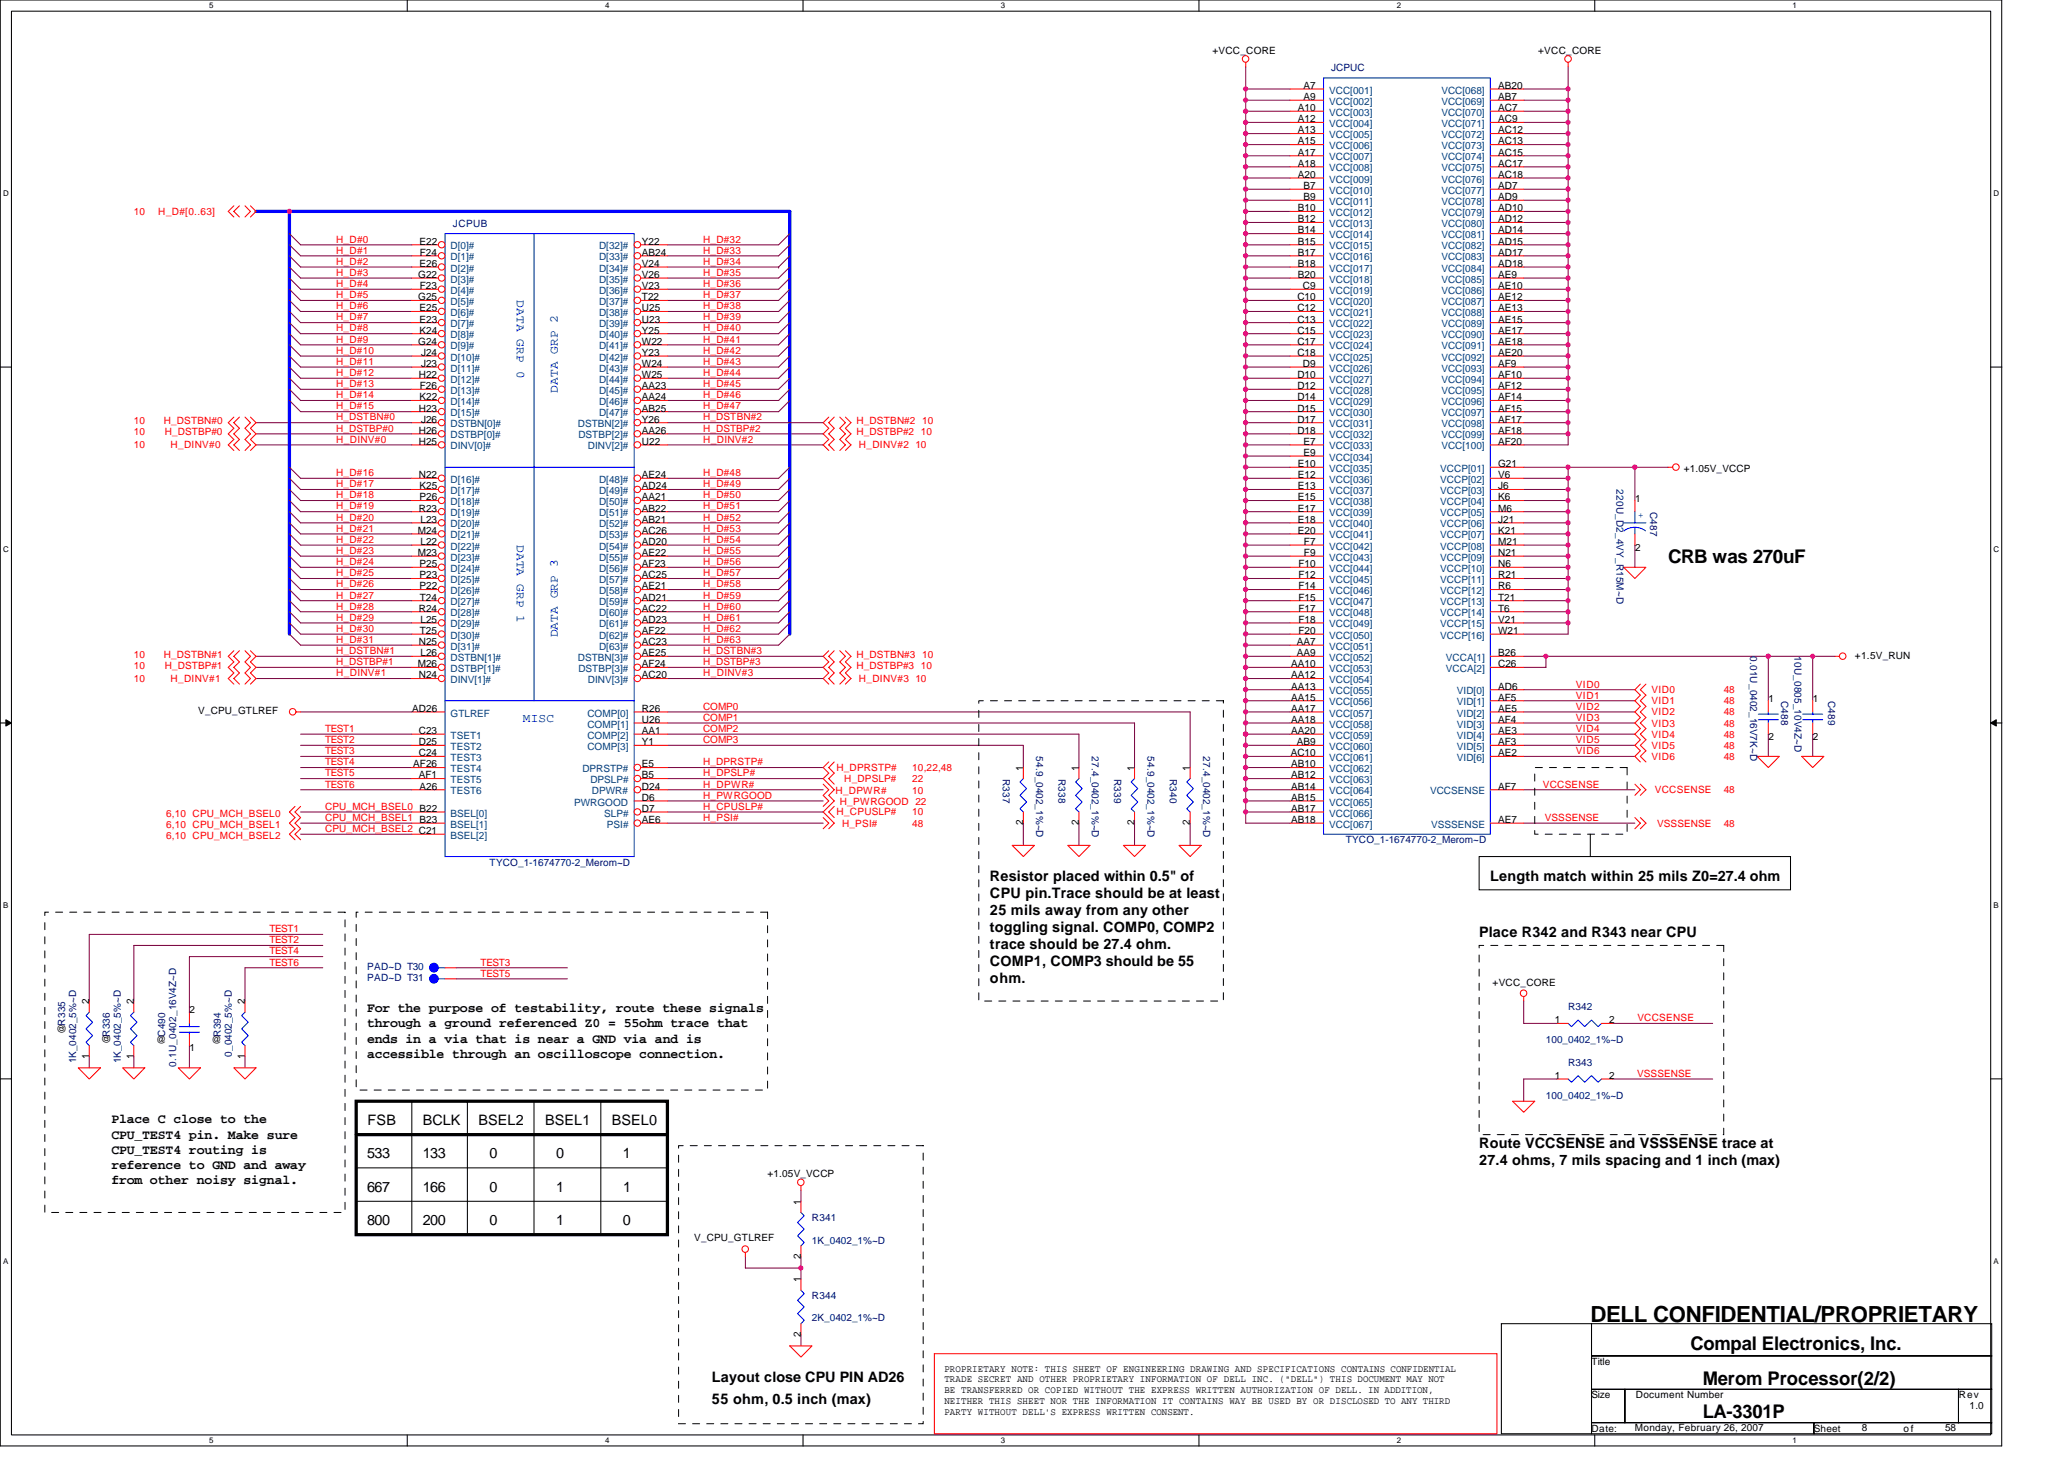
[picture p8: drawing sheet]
<svg xmlns="http://www.w3.org/2000/svg" width="297mm" height="210mm" viewBox="0 0 297 210" stroke-linecap="round" stroke-linejoin="round" font-family="sans-serif">
<defs><g id="words">
<text font-size="3.2" x="228.9" y="190.2">DELL CONFIDENTIAL/PROPRIETARY</text>
<g font-size="2.7">
<text x="240.1" y="80.9">CRB was 270uF</text>
<text x="243.3" y="194.2">Compal Electronics, Inc.</text>
<text x="245" y="204">LA-3301P</text>
<text x="245" y="199.2">Merom Processor(2/2)</text>
</g>
<g font-size="2.1">
<text x="142.5" y="126.7">Resistor placed within 0.5&quot; of</text>
<text x="142.5" y="129.2">CPU pin.Trace should be at least</text>
<text x="142.5" y="131.7">25 mils away from any other</text>
<text x="214.5" y="126.7">Length match within 25 mils Z0=27.4 ohm</text>
<text x="142.5" y="134.1">toggling signal. COMP0, COMP2</text>
<text x="142.5" y="136.6">trace should be 27.4 ohm.</text>
<text x="212.9" y="134.7">Place R342 and R343 near CPU</text>
<text x="142.5" y="139">COMP1, COMP3 should be 55</text>
<text x="142.5" y="141.5">ohm.</text>
<text x="52.9" y="161.9">FSB</text>
<text x="60.9" y="161.9">BCLK</text>
<text x="68.9" y="161.9">BSEL2</text>
<text x="78.5" y="161.9">BSEL1</text>
<text x="88" y="161.9">BSEL0</text>
<text x="52.8" y="166.7">533</text>
<text x="60.9" y="166.7">133</text>
<text x="70.5" y="166.7">0</text>
<text x="80" y="166.7">0</text>
<text x="89.7" y="166.7">1</text>
<text x="212.9" y="167.6">27.4 ohms, 7 mils spacing and 1 inch (max)</text>
<text x="212.9" y="165.2">Route VCCSENSE and VSSSENSE trace at</text>
<text x="52.8" y="171.5">667</text>
<text x="60.9" y="171.5">166</text>
<text x="70.5" y="171.5">0</text>
<text x="80" y="171.5">1</text>
<text x="89.7" y="171.5">1</text>
<text x="52.8" y="176.3">800</text>
<text x="60.9" y="176.3">200</text>
<text x="70.5" y="176.3">0</text>
<text x="80" y="176.3">1</text>
<text x="89.7" y="176.3">0</text>
<text x="102.5" y="198.8">Layout close CPU PIN AD26</text>
<text x="102.5" y="202">55 ohm, 0.5 inch (max)</text>
</g>
<g font-size="1.9">
<text x="52.8" y="145.6">For the purpose of testability, route these signals</text>
<text x="52.8" y="147.8">through a ground referenced Z0 = 55ohm trace that</text>
<text x="52.8" y="150">ends in a via that is near a GND via and is</text>
<text x="52.8" y="152.2">accessible through an oscilloscope connection.</text>
<text x="16" y="161.6">Place C close to the</text>
<text x="16" y="163.8">CPU_TEST4 pin. Make sure</text>
<text x="16" y="166">CPU_TEST4 routing is</text>
<text x="16" y="168.2">reference to GND and away</text>
<text x="16" y="170.3">from other noisy signal.</text>
</g>
<g font-size="1.8" fill="#00f">
<text x="74.4" y="43.2" transform="rotate(90 74.4 43.2)">DATA GRP 0</text>
<text x="80.3" y="56.5" transform="rotate(-90 80.3 56.5)">DATA GRP 2</text>
<text x="74.4" y="78.4" transform="rotate(90 74.4 78.4)">DATA GRP 1</text>
<text x="80.3" y="91.7" transform="rotate(-90 80.3 91.7)">DATA GRP 3</text>
<text x="75.3" y="103.8">MISC</text>
</g>
<g font-size="1.4">
<text x="174.5" y="7.7">+VCC_CORE</text>
<text x="221.4" y="7.7">+VCC_CORE</text>
<text x="186.8" y="16">A10</text>
<text x="186.8" y="17.6">A12</text>
<text x="187.6" y="12.8">A7</text>
<text x="187.6" y="14.4">A9</text>
<text x="215.6" y="12.8">AB20</text>
<text x="215.6" y="14.4">AB7</text>
<text x="215.6" y="16">AC7</text>
<text x="215.6" y="17.6">AC9</text>
<text x="186.8" y="19.2">A13</text>
<text x="186.8" y="20.8">A15</text>
<text x="186.8" y="22.4">A17</text>
<text x="186.8" y="24">A18</text>
<text x="215.6" y="19.2">AC12</text>
<text x="215.6" y="20.8">AC13</text>
<text x="215.6" y="22.4">AC15</text>
<text x="215.6" y="24">AC17</text>
<text x="186.8" y="25.6">A20</text>
<text x="187.6" y="27.2">B7</text>
<text x="187.6" y="28.8">B9</text>
<text x="215.6" y="25.6">AC18</text>
<text x="215.6" y="27.2">AD7</text>
<text x="215.6" y="28.8">AD9</text>
<text x="60.4" y="35.2">E22</text>
<text x="92.4" y="35.2">Y22</text>
<text x="186.8" y="30.4">B10</text>
<text x="186.8" y="32">B12</text>
<text x="186.8" y="33.6">B14</text>
<text x="186.8" y="35.2">B15</text>
<text x="215.6" y="30.4">AD10</text>
<text x="215.6" y="32">AD12</text>
<text x="215.6" y="33.6">AD14</text>
<text x="215.6" y="35.2">AD15</text>
<text x="60.2" y="40">G22</text>
<text x="60.4" y="38.4">E26</text>
<text x="60.4" y="36.8">F24</text>
<text x="60.4" y="41.6">F23</text>
<text x="92.4" y="36.8">AB24</text>
<text x="92.4" y="38.4">V24</text>
<text x="92.4" y="40">V26</text>
<text x="92.4" y="41.6">V23</text>
<text x="186.8" y="36.8">B17</text>
<text x="186.8" y="38.4">B18</text>
<text x="186.8" y="40">B20</text>
<text x="187.5" y="41.6">C9</text>
<text x="215.6" y="36.8">AD17</text>
<text x="215.6" y="38.4">AD18</text>
<text x="215.6" y="40">AE9</text>
<text x="215.6" y="41.6">AE10</text>
<text x="60.2" y="43.2">G25</text>
<text x="60.4" y="44.8">E25</text>
<text x="60.4" y="46.4">E23</text>
<text x="60.4" y="48">K24</text>
<text x="92.4" y="43.2">T22</text>
<text x="92.4" y="44.8">U25</text>
<text x="92.4" y="46.4">U23</text>
<text x="92.4" y="48">Y25</text>
<text x="186.7" y="43.2">C10</text>
<text x="186.7" y="44.8">C12</text>
<text x="186.7" y="46.4">C13</text>
<text x="186.7" y="48">C15</text>
<text x="215.6" y="43.2">AE12</text>
<text x="215.6" y="44.8">AE13</text>
<text x="215.6" y="46.4">AE15</text>
<text x="215.6" y="48">AE17</text>
<text x="60.2" y="49.6">G24</text>
<text x="60.6" y="51.2">J24</text>
<text x="60.6" y="52.8">J23</text>
<text x="92.4" y="49.6">W22</text>
<text x="92.4" y="51.2">Y23</text>
<text x="92.4" y="52.8">W24</text>
<text x="186.7" y="49.6">C17</text>
<text x="186.7" y="51.2">C18</text>
<text x="187.5" y="52.8">D9</text>
<text x="215.6" y="49.6">AE18</text>
<text x="215.6" y="51.2">AE20</text>
<text x="215.6" y="52.8">AF9</text>
<text x="60.3" y="54.4">H22</text>
<text x="60.3" y="59.2">H23</text>
<text x="60.4" y="57.6">K22</text>
<text x="60.4" y="56">F26</text>
<text x="92.4" y="54.4">W25</text>
<text x="92.4" y="56">AA23</text>
<text x="92.4" y="57.6">AA24</text>
<text x="92.4" y="59.2">AB25</text>
<text x="186.7" y="54.4">D10</text>
<text x="186.7" y="56">D12</text>
<text x="186.7" y="57.6">D14</text>
<text x="186.7" y="59.2">D15</text>
<text x="215.6" y="54.4">AF10</text>
<text x="215.6" y="56">AF12</text>
<text x="215.6" y="57.6">AF14</text>
<text x="215.6" y="59.2">AF15</text>
<text x="60.3" y="62.4">H26</text>
<text x="60.3" y="64">H25</text>
<text x="60.6" y="60.8">J26</text>
<text x="92.4" y="64">U22</text>
<text x="92.4" y="60.8">Y26</text>
<text x="92.4" y="62.4">AA26</text>
<text x="186.7" y="60.8">D17</text>
<text x="186.7" y="62.4">D18</text>
<text x="187.6" y="64">E7</text>
<text x="187.6" y="65.6">E9</text>
<text x="215.6" y="60.8">AF17</text>
<text x="215.6" y="62.4">AF18</text>
<text x="215.6" y="64">AF20</text>
<text x="60.3" y="68.8">N22</text>
<text x="60.4" y="70.4">K25</text>
<text x="60.4" y="72">P26</text>
<text x="92.4" y="68.8">AE24</text>
<text x="92.4" y="70.4">AD24</text>
<text x="92.4" y="72">AA21</text>
<text x="186.8" y="67.2">E10</text>
<text x="186.8" y="68.8">E12</text>
<text x="186.8" y="70.4">E13</text>
<text x="186.8" y="72">E15</text>
<text x="215.6" y="67.2">G21</text>
<text x="215.6" y="68.8">V6</text>
<text x="215.6" y="70.4">J6</text>
<text x="215.6" y="72">K6</text>
<text x="242.3" y="67.9">+1.05V_VCCP</text>
<text x="60.1" y="76.8">M24</text>
<text x="60.3" y="73.6">R23</text>
<text x="60.5" y="75.2">L23</text>
<text x="92.4" y="73.6">AB22</text>
<text x="92.4" y="75.2">AB21</text>
<text x="92.4" y="76.8">AC26</text>
<text x="186.8" y="73.6">E17</text>
<text x="186.8" y="75.2">E18</text>
<text x="186.8" y="76.8">E20</text>
<text x="215.6" y="73.6">M6</text>
<text x="215.6" y="75.2">J21</text>
<text x="215.6" y="76.8">K21</text>
<text x="235.3" y="72.2">1</text>
<text x="60.1" y="80">M23</text>
<text x="60.4" y="81.6">P25</text>
<text x="60.4" y="83.2">P23</text>
<text x="60.5" y="78.4">L22</text>
<text x="92.4" y="78.4">AD20</text>
<text x="92.4" y="80">AE22</text>
<text x="92.4" y="81.6">AF23</text>
<text x="92.4" y="83.2">AC25</text>
<text x="186.9" y="81.6">F10</text>
<text x="186.9" y="83.2">F12</text>
<text x="187.7" y="78.4">F7</text>
<text x="187.7" y="80">F9</text>
<text x="215.6" y="78.4">M21</text>
<text x="215.6" y="80">N21</text>
<text x="215.6" y="81.6">N6</text>
<text x="215.6" y="83.2">R21</text>
<text x="235.3" y="79.2">2</text>
<text x="60.3" y="88">R24</text>
<text x="60.4" y="84.8">P22</text>
<text x="60.4" y="86.4">T24</text>
<text x="60.5" y="89.6">L25</text>
<text x="92.4" y="84.8">AE21</text>
<text x="92.4" y="86.4">AD21</text>
<text x="92.4" y="88">AC22</text>
<text x="92.4" y="89.6">AD23</text>
<text x="186.9" y="84.8">F14</text>
<text x="186.9" y="86.4">F15</text>
<text x="186.9" y="88">F17</text>
<text x="186.9" y="89.6">F18</text>
<text x="215.6" y="84.8">R6</text>
<text x="215.6" y="86.4">T21</text>
<text x="215.6" y="88">T6</text>
<text x="215.6" y="89.6">V21</text>
<text x="60.1" y="96">M26</text>
<text x="60.3" y="92.8">N25</text>
<text x="60.4" y="91.2">T25</text>
<text x="60.5" y="94.4">L26</text>
<text x="92.4" y="94.4">AE25</text>
<text x="92.4" y="91.2">AF22</text>
<text x="92.4" y="92.8">AC23</text>
<text x="92.4" y="96">AF24</text>
<text x="185.8" y="96">AA10</text>
<text x="186.6" y="92.8">AA7</text>
<text x="186.6" y="94.4">AA9</text>
<text x="186.9" y="91.2">F20</text>
<text x="215.6" y="91.2">W21</text>
<text x="215.6" y="94.4">B26</text>
<text x="215.6" y="96">C26</text>
<text x="267" y="94.7">+1.5V_RUN</text>
<text x="60.3" y="97.6">N24</text>
<text x="92.4" y="97.6">AC20</text>
<text x="185.8" y="97.6">AA12</text>
<text x="185.8" y="99.2">AA13</text>
<text x="185.8" y="100.8">AA15</text>
<text x="215.6" y="99.2">AD6</text>
<text x="215.6" y="100.8">AF5</text>
<text x="254.5" y="101">1</text>
<text x="260.9" y="101">1</text>
<text x="28.5" y="102.7">V_CPU_GTLREF</text>
<text x="59.3" y="102.4">AD26</text>
<text x="60.3" y="105.6">C23</text>
<text x="60.3" y="107.2">D25</text>
<text x="92.4" y="102.4">R26</text>
<text x="92.4" y="104">U26</text>
<text x="92.4" y="105.6">AA1</text>
<text x="92.4" y="107.2">Y1</text>
<text x="185.8" y="102.4">AA17</text>
<text x="185.8" y="104">AA18</text>
<text x="185.8" y="105.6">AA20</text>
<text x="186.6" y="107.2">AB9</text>
<text x="215.6" y="102.4">AE5</text>
<text x="215.6" y="104">AF4</text>
<text x="215.6" y="105.6">AE3</text>
<text x="215.6" y="107.2">AF3</text>
<text x="254.5" y="106.4">2</text>
<text x="260.9" y="106.4">2</text>
<text x="59.5" y="110.4">AF26</text>
<text x="60.3" y="108.8">C24</text>
<text x="60.3" y="112">AF1</text>
<text x="60.4" y="113.6">A26</text>
<text x="92.4" y="112">B5</text>
<text x="92.4" y="110.4">E5</text>
<text x="92.4" y="113.6">D24</text>
<text x="147.3" y="110.9" transform="rotate(-90 147.3 110.9)">1</text>
<text x="155.3" y="110.9" transform="rotate(-90 155.3 110.9)">1</text>
<text x="163.3" y="110.9" transform="rotate(-90 163.3 110.9)">1</text>
<text x="171.3" y="110.9" transform="rotate(-90 171.3 110.9)">1</text>
<text x="185.8" y="108.8">AC10</text>
<text x="185.8" y="110.4">AB10</text>
<text x="185.8" y="112">AB12</text>
<text x="185.8" y="113.6">AB14</text>
<text x="215.6" y="108.8">AE2</text>
<text x="215.6" y="113.6">AF7</text>
<text x="92.4" y="118.4">AE6</text>
<text x="92.4" y="116.8">D7</text>
<text x="92.4" y="115.2">D6</text>
<text x="147.3" y="118.7" transform="rotate(-90 147.3 118.7)">2</text>
<text x="155.3" y="118.7" transform="rotate(-90 155.3 118.7)">2</text>
<text x="163.3" y="118.7" transform="rotate(-90 163.3 118.7)">2</text>
<text x="171.3" y="118.7" transform="rotate(-90 171.3 118.7)">2</text>
<text x="185.8" y="115.2">AB15</text>
<text x="185.8" y="116.8">AB17</text>
<text x="185.8" y="118.4">AB18</text>
<text x="215.6" y="118.4">AE7</text>
<text x="214.8" y="141.8">+VCC_CORE</text>
<text x="9.4" y="148.7" transform="rotate(-90 9.4 148.7)">@R335</text>
<text x="12.8" y="144.5" transform="rotate(-90 12.8 144.5)">2</text>
<text x="19.2" y="144.5" transform="rotate(-90 19.2 144.5)">2</text>
<text x="27.3" y="145.8">2</text>
<text x="35.2" y="144.5" transform="rotate(-90 35.2 144.5)">2</text>
<text x="223.7" y="147.2">1</text>
<text x="231.6" y="147.2">2</text>
<text x="12.8" y="152.4" transform="rotate(-90 12.8 152.4)">1</text>
<text x="15.8" y="150.3" transform="rotate(-90 15.8 150.3)">@R336</text>
<text x="19.2" y="152.4" transform="rotate(-90 19.2 152.4)">1</text>
<text x="22.5" y="150.1">@</text>
<text x="27.3" y="151.2">1</text>
<text x="30.5" y="150.1">@</text>
<text x="35.2" y="152.4" transform="rotate(-90 35.2 152.4)">1</text>
<text x="223.7" y="155.2">1</text>
<text x="231.6" y="155.2">2</text>
<text x="110.5" y="169.3">+1.05V_VCCP</text>
<text x="115.2" y="173.3" transform="rotate(-90 115.2 173.3)">1</text>
<text x="99.9" y="178.6">V_CPU_GTLREF</text>
<text x="115.2" y="184.5" transform="rotate(-90 115.2 184.5)">1</text>
<text x="115.2" y="181.2" transform="rotate(-90 115.2 181.2)">2</text>
<text x="115.2" y="192.4" transform="rotate(-90 115.2 192.4)">2</text>
<text x="135.9" y="197.3">PROPRIETARY NOTE: THIS SHEET OF ENGINEERING DRAWING AND SPECIFICATIONS CONTAINS CONFIDENTIAL</text>
<text x="229" y="196.4">Title</text>
<text x="135.9" y="198.9">TRADE SECRET AND OTHER PROPRIETARY INFORMATION OF DELL INC. (&quot;DELL&quot;) THIS DOCUMENT MAY NOT</text>
<text x="135.9" y="200.4">BE TRANSFERRED OR COPIED WITHOUT THE EXPRESS WRITTEN AUTHORIZATION OF DELL. IN ADDITION,</text>
<text x="135.9" y="202">NEITHER THIS SHEET NOR THE INFORMATION IT CONTAINS WAY BE USED BY OR DISCLOSED TO ANY THIRD</text>
<text x="135.9" y="203.5">PARTY WITHOUT DELL'S EXPRESS WRITTEN CONSENT.</text>
<text x="229" y="201.2">Size</text>
<text x="235.4" y="201.2">Document Number</text>
<text x="281.9" y="201.2">Rev</text>
<text x="283.4" y="202.8">1.0</text>
<text x="229" y="206">Date:</text>
<text x="235.3" y="205.8">Monday, February 26, 2007</text>
<text x="261" y="206">Sheet</text>
<text x="267.9" y="205.8">8</text>
<text x="274" y="206">of</text>
<text x="279.9" y="205.8">58</text>
</g>
<g font-size="1.4" fill="#000080">
<text x="191.6" y="10.3">JCPUC</text>
<text x="65.2" y="32.7">JCPUB</text>
<text x="232.7" y="70.4" transform="rotate(90 232.7 70.4)">220U_D2_4VY_R15M~D</text>
<text x="237.5" y="73.6" transform="rotate(90 237.5 73.6)">C487</text>
<text x="251.9" y="94.4" transform="rotate(90 251.9 94.4)">0.01U_0402_16V7K~D</text>
<text x="258.3" y="94.4" transform="rotate(90 258.3 94.4)">10U_0805_10V4Z~D</text>
<text x="256.3" y="100.8" transform="rotate(90 256.3 100.8)">C488</text>
<text x="263.1" y="100.8" transform="rotate(90 263.1 100.8)">C489</text>
<text x="144.3" y="112" transform="rotate(90 144.3 112)">R337</text>
<text x="149.1" y="108.8" transform="rotate(90 149.1 108.8)">54.9_0402_1%~D</text>
<text x="152.3" y="112" transform="rotate(90 152.3 112)">R338</text>
<text x="157.1" y="108.8" transform="rotate(90 157.1 108.8)">27.4_0402_1%~D</text>
<text x="160.3" y="112" transform="rotate(90 160.3 112)">R339</text>
<text x="165.1" y="108.8" transform="rotate(90 165.1 108.8)">54.9_0402_1%~D</text>
<text x="168.3" y="112" transform="rotate(90 168.3 112)">R340</text>
<text x="173.1" y="108.8" transform="rotate(90 173.1 108.8)">27.4_0402_1%~D</text>
<text x="70.5" y="124.5">TYCO_1-1674770-2_Merom~D</text>
<text x="193.7" y="121.3">TYCO_1-1674770-2_Merom~D</text>
<text x="52.8" y="141.2">PAD~D T31</text>
<text x="52.8" y="139.6">PAD~D T30</text>
<text x="23.8" y="149.1" transform="rotate(-90 23.8 149.1)">C490</text>
<text x="31.8" y="149.1" transform="rotate(-90 31.8 149.1)">R394</text>
<text x="225.7" y="145.3">R342</text>
<text x="11" y="153" transform="rotate(-90 11 153)">1K_0402_5%~D</text>
<text x="17.4" y="153" transform="rotate(-90 17.4 153)">1K_0402_5%~D</text>
<text x="25.4" y="153.5" transform="rotate(-90 25.4 153.5)">0.1U_0402_16V4Z~D</text>
<text x="33.4" y="152" transform="rotate(-90 33.4 152)">0_0402_5%~D</text>
<text x="222.5" y="150.1">100_0402_1%~D</text>
<text x="225.7" y="153.3">R343</text>
<text x="222.5" y="158.1">100_0402_1%~D</text>
<text x="116.9" y="175.7">R341</text>
<text x="116.9" y="178.9">1K_0402_1%~D</text>
<text x="116.9" y="186.9">R344</text>
<text x="116.9" y="190.1">2K_0402_1%~D</text>
</g>
<g font-size="1.4" fill="#004080">
<text x="191.3" y="13.5">VCC[001]</text>
<text x="191.3" y="15.1">VCC[002]</text>
<text x="191.3" y="16.7">VCC[003]</text>
<text x="207.4" y="13.5">VCC[068]</text>
<text x="207.4" y="15.1">VCC[069]</text>
<text x="207.4" y="16.7">VCC[070]</text>
<text x="191.3" y="18.3">VCC[004]</text>
<text x="191.3" y="19.9">VCC[005]</text>
<text x="191.3" y="21.5">VCC[006]</text>
<text x="191.3" y="23.1">VCC[007]</text>
<text x="207.4" y="18.3">VCC[071]</text>
<text x="207.4" y="19.9">VCC[072]</text>
<text x="207.4" y="21.5">VCC[073]</text>
<text x="207.4" y="23.1">VCC[074]</text>
<text x="191.3" y="24.7">VCC[008]</text>
<text x="191.3" y="26.3">VCC[009]</text>
<text x="191.3" y="27.9">VCC[010]</text>
<text x="191.3" y="29.5">VCC[011]</text>
<text x="207.4" y="24.7">VCC[075]</text>
<text x="207.4" y="26.3">VCC[076]</text>
<text x="207.4" y="27.9">VCC[077]</text>
<text x="207.4" y="29.5">VCC[078]</text>
<text x="64.9" y="35.9">D[0]#</text>
<text x="86.2" y="35.9">D[32]#</text>
<text x="191.3" y="31.1">VCC[012]</text>
<text x="191.3" y="32.7">VCC[013]</text>
<text x="191.3" y="34.3">VCC[014]</text>
<text x="191.3" y="35.9">VCC[015]</text>
<text x="207.4" y="31.1">VCC[079]</text>
<text x="207.4" y="32.7">VCC[080]</text>
<text x="207.4" y="34.3">VCC[081]</text>
<text x="207.4" y="35.9">VCC[082]</text>
<text x="64.9" y="37.5">D[1]#</text>
<text x="64.9" y="39.1">D[2]#</text>
<text x="64.9" y="40.7">D[3]#</text>
<text x="86.2" y="37.5">D[33]#</text>
<text x="86.2" y="39.1">D[34]#</text>
<text x="86.2" y="40.7">D[35]#</text>
<text x="191.3" y="37.5">VCC[016]</text>
<text x="191.3" y="39.1">VCC[017]</text>
<text x="191.3" y="40.7">VCC[018]</text>
<text x="207.4" y="37.5">VCC[083]</text>
<text x="207.4" y="39.1">VCC[084]</text>
<text x="207.4" y="40.7">VCC[085]</text>
<text x="64.9" y="42.3">D[4]#</text>
<text x="64.9" y="43.9">D[5]#</text>
<text x="64.9" y="45.5">D[6]#</text>
<text x="64.9" y="47.1">D[7]#</text>
<text x="86.2" y="42.3">D[36]#</text>
<text x="86.2" y="43.9">D[37]#</text>
<text x="86.2" y="45.5">D[38]#</text>
<text x="86.2" y="47.1">D[39]#</text>
<text x="191.3" y="42.3">VCC[019]</text>
<text x="191.3" y="43.9">VCC[020]</text>
<text x="191.3" y="45.5">VCC[021]</text>
<text x="191.3" y="47.1">VCC[022]</text>
<text x="207.4" y="42.3">VCC[086]</text>
<text x="207.4" y="43.9">VCC[087]</text>
<text x="207.4" y="45.5">VCC[088]</text>
<text x="207.4" y="47.1">VCC[089]</text>
<text x="64.9" y="48.7">D[8]#</text>
<text x="64.9" y="50.3">D[9]#</text>
<text x="64.9" y="51.9">D[10]#</text>
<text x="64.9" y="53.5">D[11]#</text>
<text x="86.2" y="48.7">D[40]#</text>
<text x="86.2" y="50.3">D[41]#</text>
<text x="86.2" y="51.9">D[42]#</text>
<text x="86.2" y="53.5">D[43]#</text>
<text x="191.3" y="48.7">VCC[023]</text>
<text x="191.3" y="50.3">VCC[024]</text>
<text x="191.3" y="51.9">VCC[025]</text>
<text x="191.3" y="53.5">VCC[026]</text>
<text x="207.4" y="48.7">VCC[090]</text>
<text x="207.4" y="50.3">VCC[091]</text>
<text x="207.4" y="51.9">VCC[092]</text>
<text x="207.4" y="53.5">VCC[093]</text>
<text x="64.9" y="55.1">D[12]#</text>
<text x="64.9" y="56.7">D[13]#</text>
<text x="64.9" y="58.3">D[14]#</text>
<text x="64.9" y="59.9">D[15]#</text>
<text x="86.2" y="55.1">D[44]#</text>
<text x="86.2" y="56.7">D[45]#</text>
<text x="86.2" y="58.3">D[46]#</text>
<text x="86.2" y="59.9">D[47]#</text>
<text x="191.3" y="55.1">VCC[027]</text>
<text x="191.3" y="56.7">VCC[028]</text>
<text x="191.3" y="58.3">VCC[029]</text>
<text x="191.3" y="59.9">VCC[030]</text>
<text x="207.4" y="55.1">VCC[094]</text>
<text x="207.4" y="56.7">VCC[095]</text>
<text x="207.4" y="58.3">VCC[096]</text>
<text x="207.4" y="59.9">VCC[097]</text>
<text x="64.9" y="61.5">DSTBN[0]#</text>
<text x="64.9" y="63.1">DSTBP[0]#</text>
<text x="64.9" y="64.7">DINV[0]#</text>
<text x="83.2" y="61.5">DSTBN[2]#</text>
<text x="83.2" y="63.1">DSTBP[2]#</text>
<text x="84.6" y="64.7">DINV[2]#</text>
<text x="191.3" y="61.5">VCC[031]</text>
<text x="191.3" y="63.1">VCC[032]</text>
<text x="191.3" y="64.7">VCC[033]</text>
<text x="207.4" y="61.5">VCC[098]</text>
<text x="207.4" y="63.1">VCC[099]</text>
<text x="207.4" y="64.7">VCC[100]</text>
<text x="64.9" y="69.5">D[16]#</text>
<text x="64.9" y="71.1">D[17]#</text>
<text x="86.2" y="69.5">D[48]#</text>
<text x="86.2" y="71.1">D[49]#</text>
<text x="191.3" y="66.3">VCC[034]</text>
<text x="191.3" y="67.9">VCC[035]</text>
<text x="191.3" y="69.5">VCC[036]</text>
<text x="191.3" y="71.1">VCC[037]</text>
<text x="207.3" y="67.9">VCCP[01]</text>
<text x="207.3" y="69.5">VCCP[02]</text>
<text x="207.3" y="71.1">VCCP[03]</text>
<text x="64.9" y="72.7">D[18]#</text>
<text x="64.9" y="74.3">D[19]#</text>
<text x="64.9" y="75.9">D[20]#</text>
<text x="64.9" y="77.5">D[21]#</text>
<text x="86.2" y="72.7">D[50]#</text>
<text x="86.2" y="74.3">D[51]#</text>
<text x="86.2" y="75.9">D[52]#</text>
<text x="86.2" y="77.5">D[53]#</text>
<text x="191.3" y="72.7">VCC[038]</text>
<text x="191.3" y="74.3">VCC[039]</text>
<text x="191.3" y="75.9">VCC[040]</text>
<text x="191.3" y="77.5">VCC[041]</text>
<text x="207.3" y="72.7">VCCP[04]</text>
<text x="207.3" y="74.3">VCCP[05]</text>
<text x="207.3" y="75.9">VCCP[06]</text>
<text x="207.3" y="77.5">VCCP[07]</text>
<text x="64.9" y="79.1">D[22]#</text>
<text x="64.9" y="80.7">D[23]#</text>
<text x="64.9" y="82.3">D[24]#</text>
<text x="64.9" y="83.9">D[25]#</text>
<text x="86.2" y="79.1">D[54]#</text>
<text x="86.2" y="80.7">D[55]#</text>
<text x="86.2" y="82.3">D[56]#</text>
<text x="86.2" y="83.9">D[57]#</text>
<text x="191.3" y="79.1">VCC[042]</text>
<text x="191.3" y="80.7">VCC[043]</text>
<text x="191.3" y="82.3">VCC[044]</text>
<text x="191.3" y="83.9">VCC[045]</text>
<text x="207.3" y="79.1">VCCP[08]</text>
<text x="207.3" y="80.7">VCCP[09]</text>
<text x="207.3" y="82.3">VCCP[10]</text>
<text x="207.3" y="83.9">VCCP[11]</text>
<text x="64.9" y="85.5">D[26]#</text>
<text x="64.9" y="87.1">D[27]#</text>
<text x="64.9" y="88.7">D[28]#</text>
<text x="86.2" y="85.5">D[58]#</text>
<text x="86.2" y="87.1">D[59]#</text>
<text x="86.2" y="88.7">D[60]#</text>
<text x="191.3" y="85.5">VCC[046]</text>
<text x="191.3" y="87.1">VCC[047]</text>
<text x="191.3" y="88.7">VCC[048]</text>
<text x="207.3" y="85.5">VCCP[12]</text>
<text x="207.3" y="87.1">VCCP[13]</text>
<text x="207.3" y="88.7">VCCP[14]</text>
<text x="64.9" y="90.3">D[29]#</text>
<text x="64.9" y="91.9">D[30]#</text>
<text x="64.9" y="93.5">D[31]#</text>
<text x="64.9" y="95.1">DSTBN[1]#</text>
<text x="83.2" y="95.1">DSTBN[3]#</text>
<text x="86.2" y="90.3">D[61]#</text>
<text x="86.2" y="91.9">D[62]#</text>
<text x="86.2" y="93.5">D[63]#</text>
<text x="191.3" y="90.3">VCC[049]</text>
<text x="191.3" y="91.9">VCC[050]</text>
<text x="191.3" y="93.5">VCC[051]</text>
<text x="191.3" y="95.1">VCC[052]</text>
<text x="207.3" y="90.3">VCCP[15]</text>
<text x="207.3" y="91.9">VCCP[16]</text>
<text x="208.1" y="95.1">VCCA[1]</text>
<text x="64.9" y="96.7">DSTBP[1]#</text>
<text x="64.9" y="98.3">DINV[1]#</text>
<text x="83.2" y="96.7">DSTBP[3]#</text>
<text x="84.6" y="98.3">DINV[3]#</text>
<text x="191.3" y="96.7">VCC[053]</text>
<text x="191.3" y="98.3">VCC[054]</text>
<text x="191.3" y="99.9">VCC[055]</text>
<text x="191.3" y="101.5">VCC[056]</text>
<text x="208.1" y="96.7">VCCA[2]</text>
<text x="209.7" y="99.9">VID[0]</text>
<text x="209.7" y="101.5">VID[1]</text>
<text x="64.9" y="103.1">GTLREF</text>
<text x="64.9" y="106.3">TSET1</text>
<text x="64.9" y="107.9">TEST2</text>
<text x="84.5" y="103.1">COMP[0]</text>
<text x="84.5" y="104.7">COMP[1]</text>
<text x="84.5" y="106.3">COMP[2]</text>
<text x="84.5" y="107.9">COMP[3]</text>
<text x="191.3" y="103.1">VCC[057]</text>
<text x="191.3" y="104.7">VCC[058]</text>
<text x="191.3" y="106.3">VCC[059]</text>
<text x="191.3" y="107.9">VCC[060]</text>
<text x="209.7" y="103.1">VID[2]</text>
<text x="209.7" y="104.7">VID[3]</text>
<text x="209.7" y="106.3">VID[4]</text>
<text x="209.7" y="107.9">VID[5]</text>
<text x="64.9" y="109.5">TEST3</text>
<text x="64.9" y="111.1">TEST4</text>
<text x="64.9" y="112.7">TEST5</text>
<text x="83.8" y="111.1">DPRSTP#</text>
<text x="85" y="112.7">DPSLP#</text>
<text x="191.3" y="109.5">VCC[061]</text>
<text x="191.3" y="111.1">VCC[062]</text>
<text x="191.3" y="112.7">VCC[063]</text>
<text x="209.7" y="109.5">VID[6]</text>
<text x="64.9" y="117.5">BSEL[0]</text>
<text x="64.9" y="119.1">BSEL[1]</text>
<text x="64.9" y="114.3">TEST6</text>
<text x="82.6" y="115.9">PWRGOOD</text>
<text x="85.2" y="114.3">DPWR#</text>
<text x="86.9" y="117.5">SLP#</text>
<text x="87.4" y="119.1">PSI#</text>
<text x="191.3" y="114.3">VCC[064]</text>
<text x="191.3" y="115.9">VCC[065]</text>
<text x="191.3" y="117.5">VCC[066]</text>
<text x="191.3" y="119.1">VCC[067]</text>
<text x="205.8" y="114.3">VCCSENSE</text>
<text x="206" y="119.1">VSSSENSE</text>
<text x="64.9" y="120.7">BSEL[2]</text>
</g>
<g font-size="1.4" fill="#f00">
<text x="19.3" y="30.9">10</text>
<text x="22.8" y="30.9">H_D#[0..63]</text>
<text x="48.4" y="34.9">H_D#0</text>
<text x="101.2" y="34.9">H_D#32</text>
<text x="48.4" y="36.5">H_D#1</text>
<text x="48.4" y="39.7">H_D#3</text>
<text x="48.4" y="41.3">H_D#4</text>
<text x="48.4" y="38.1">H_D#2</text>
<text x="101.2" y="41.3">H_D#36</text>
<text x="101.2" y="38.1">H_D#34</text>
<text x="101.2" y="36.5">H_D#33</text>
<text x="101.2" y="39.7">H_D#35</text>
<text x="48.4" y="42.9">H_D#5</text>
<text x="48.4" y="44.5">H_D#6</text>
<text x="48.4" y="46.1">H_D#7</text>
<text x="48.4" y="47.7">H_D#8</text>
<text x="101.2" y="47.7">H_D#40</text>
<text x="101.2" y="46.1">H_D#39</text>
<text x="101.2" y="42.9">H_D#37</text>
<text x="101.2" y="44.5">H_D#38</text>
<text x="48.4" y="52.5">H_D#11</text>
<text x="48.4" y="50.9">H_D#10</text>
<text x="48.4" y="49.3">H_D#9</text>
<text x="101.2" y="50.9">H_D#42</text>
<text x="101.2" y="52.5">H_D#43</text>
<text x="101.2" y="49.3">H_D#41</text>
<text x="48.4" y="58.9">H_D#15</text>
<text x="48.4" y="57.3">H_D#14</text>
<text x="48.4" y="55.7">H_D#13</text>
<text x="48.4" y="54.1">H_D#12</text>
<text x="101.2" y="57.3">H_D#46</text>
<text x="101.2" y="55.7">H_D#45</text>
<text x="101.2" y="58.9">H_D#47</text>
<text x="101.2" y="54.1">H_D#44</text>
<text x="19.3" y="64.5">10</text>
<text x="19.3" y="61">10</text>
<text x="19.3" y="62.6">10</text>
<text x="23.6" y="61">H_DSTBN#0</text>
<text x="23.7" y="62.6">H_DSTBP#0</text>
<text x="24.5" y="64.5">H_DINV#0</text>
<text x="48.4" y="62.1">H_DSTBP#0</text>
<text x="48.4" y="60.5">H_DSTBN#0</text>
<text x="48.4" y="63.7">H_DINV#0</text>
<text x="101.2" y="62.1">H_DSTBP#2</text>
<text x="101.2" y="63.7">H_DINV#2</text>
<text x="101.2" y="60.5">H_DSTBN#2</text>
<text x="123.3" y="61">H_DSTBN#2 10</text>
<text x="123.3" y="62.6">H_DSTBP#2 10</text>
<text x="123.6" y="64.5">H_DINV#2 10</text>
<text x="48.4" y="71.7">H_D#18</text>
<text x="48.4" y="68.5">H_D#16</text>
<text x="48.4" y="70.1">H_D#17</text>
<text x="101.2" y="68.5">H_D#48</text>
<text x="101.2" y="70.1">H_D#49</text>
<text x="101.2" y="71.7">H_D#50</text>
<text x="48.4" y="73.3">H_D#19</text>
<text x="48.4" y="76.5">H_D#21</text>
<text x="48.4" y="74.9">H_D#20</text>
<text x="101.2" y="74.9">H_D#52</text>
<text x="101.2" y="76.5">H_D#53</text>
<text x="101.2" y="73.3">H_D#51</text>
<text x="48.4" y="79.7">H_D#23</text>
<text x="48.4" y="82.9">H_D#25</text>
<text x="48.4" y="81.3">H_D#24</text>
<text x="48.4" y="78.1">H_D#22</text>
<text x="101.2" y="82.9">H_D#57</text>
<text x="101.2" y="79.7">H_D#55</text>
<text x="101.2" y="78.1">H_D#54</text>
<text x="101.2" y="81.3">H_D#56</text>
<text x="48.4" y="89.3">H_D#29</text>
<text x="48.4" y="84.5">H_D#26</text>
<text x="48.4" y="86.1">H_D#27</text>
<text x="48.4" y="87.7">H_D#28</text>
<text x="101.2" y="87.7">H_D#60</text>
<text x="101.2" y="89.3">H_D#61</text>
<text x="101.2" y="86.1">H_D#59</text>
<text x="101.2" y="84.5">H_D#58</text>
<text x="19.3" y="94.6">10</text>
<text x="23.6" y="94.6">H_DSTBN#1</text>
<text x="48.4" y="92.5">H_D#31</text>
<text x="48.4" y="94.1">H_DSTBN#1</text>
<text x="48.4" y="90.9">H_D#30</text>
<text x="48.4" y="95.7">H_DSTBP#1</text>
<text x="101.2" y="95.7">H_DSTBP#3</text>
<text x="101.2" y="94.1">H_DSTBN#3</text>
<text x="101.2" y="92.5">H_D#63</text>
<text x="101.2" y="90.9">H_D#62</text>
<text x="123.3" y="94.6">H_DSTBN#3 10</text>
<text x="19.3" y="98.1">10</text>
<text x="19.3" y="96.2">10</text>
<text x="23.7" y="96.2">H_DSTBP#1</text>
<text x="24.5" y="98.1">H_DINV#1</text>
<text x="48.4" y="97.3">H_DINV#1</text>
<text x="101.2" y="97.3">H_DINV#3</text>
<text x="123.3" y="96.2">H_DSTBP#3 10</text>
<text x="123.6" y="98.1">H_DINV#3 10</text>
<text x="226.8" y="100.5">VID1</text>
<text x="226.8" y="98.9">VID0</text>
<text x="237.7" y="99.7">VID0</text>
<text x="237.7" y="101.3">VID1</text>
<text x="248.1" y="99.7">48</text>
<text x="248.1" y="101.3">48</text>
<text x="46.8" y="106.9">TEST2</text>
<text x="46.8" y="105.3">TEST1</text>
<text x="101.2" y="106.9">COMP3</text>
<text x="101.2" y="103.7">COMP1</text>
<text x="101.2" y="102.1">COMP0</text>
<text x="101.2" y="105.3">COMP2</text>
<text x="226.8" y="105.3">VID4</text>
<text x="226.8" y="103.7">VID3</text>
<text x="226.8" y="102.1">VID2</text>
<text x="226.8" y="106.9">VID5</text>
<text x="237.7" y="102.9">VID2</text>
<text x="237.7" y="104.5">VID3</text>
<text x="237.7" y="106.1">VID4</text>
<text x="237.7" y="107.7">VID5</text>
<text x="248.1" y="102.9">48</text>
<text x="248.1" y="104.5">48</text>
<text x="248.1" y="106.1">48</text>
<text x="248.1" y="107.7">48</text>
<text x="46.8" y="108.5">TEST3</text>
<text x="46.8" y="111.7">TEST5</text>
<text x="46.8" y="113.3">TEST6</text>
<text x="46.8" y="110.1">TEST4</text>
<text x="101.2" y="111.7">H_DPSLP#</text>
<text x="101.2" y="110.1">H_DPRSTP#</text>
<text x="101.2" y="113.3">H_DPWR#</text>
<text x="120.4" y="110.9">H_DPRSTP#</text>
<text x="121.5" y="112.5">H_DPSLP#</text>
<text x="131.3" y="112.5">22</text>
<text x="131.3" y="110.9">10,22,48</text>
<text x="222" y="113.3">VCCSENSE</text>
<text x="226.8" y="108.5">VID6</text>
<text x="237.7" y="109.3">VID6</text>
<text x="248.1" y="109.3">48</text>
<text x="23.9" y="119.1">6,10 CPU_MCH_BSEL1</text>
<text x="23.9" y="117.5">6,10 CPU_MCH_BSEL0</text>
<text x="46.8" y="119.7">CPU_MCH_BSEL2 C21</text>
<text x="46.8" y="118.1">CPU_MCH_BSEL1 B23</text>
<text x="46.8" y="116.5">CPU_MCH_BSEL0 B22</text>
<text x="101.2" y="118.1">H_PSI#</text>
<text x="101.2" y="116.5">H_CPUSLP#</text>
<text x="101.2" y="114.9">H_PWRGOOD</text>
<text x="120.2" y="114.3">H_DPWR#</text>
<text x="120.4" y="117.3">H_CPUSLP#</text>
<text x="120.9" y="115.9">H_PWRGOOD 22</text>
<text x="121.2" y="118.9">H_PSI#</text>
<text x="131.3" y="118.9">48</text>
<text x="131.3" y="117.3">10</text>
<text x="131.3" y="114.3">10</text>
<text x="222.3" y="118.1">VSSSENSE</text>
<text x="238.2" y="114.1">VCCSENSE</text>
<text x="238.5" y="118.9">VSSSENSE</text>
<text x="248.1" y="114.1">48</text>
<text x="248.1" y="118.9">48</text>
<text x="23.9" y="120.7">6,10 CPU_MCH_BSEL2</text>
<text x="38.8" y="135.7">TEST2</text>
<text x="38.8" y="134.1">TEST1</text>
<text x="38.8" y="137.3">TEST4</text>
<text x="38.8" y="138.9">TEST6</text>
<text x="69.2" y="138.9">TEST3</text>
<text x="69.2" y="140.5">TEST5</text>
<text x="235.6" y="146.9">VCCSENSE</text>
<text x="235.6" y="154.9">VSSSENSE</text>
</g>
<text font-size="1.4" fill="#00f" x="235.8" y="74.6">+</text>
<g font-size="1.1">
<text x="30.1" y="1.2">5</text>
<text x="87.1" y="1.2">4</text>
<text x="144" y="1.2">3</text>
<text x="201" y="1.2">2</text>
<text x="258" y="1.2">1</text>
<text x=".4" y="28.2">D</text>
<text x="286.9" y="28.2">D</text>
<text x=".4" y="79.4">C</text>
<text x="286.9" y="79.4">C</text>
<text x=".4" y="130.6">B</text>
<text x="286.9" y="130.6">B</text>
<text x=".4" y="181.8">A</text>
<text x="286.9" y="181.8">A</text>
<text x="30.1" y="207.6">5</text>
<text x="87.1" y="207.6">4</text>
<text x="144" y="207.6">3</text>
<text x="201" y="207.6">2</text>
<text x="258" y="207.6">1</text>
</g>
</g></defs>
<path d="M0 0h288.1v208h-288.1zM1.6 1.6h284.9v204.8h-284.9z" fill="none" stroke="#000" stroke-width=".15"/>
<g fill="#fff">
<path d="M30.1 .2h.6v1.2h-.6z"/>
<path d="M30.1 206.6h.6v1.3h-.6z"/>
</g>
<path d="M58.6 0v1.6M58.6 206.4v1.6" fill="none" stroke="#000" stroke-width=".15"/>
<g fill="#fff">
<path d="M87.1 .2h.6v1.2h-.6z"/>
<path d="M87.1 206.6h.6v1.3h-.6z"/>
</g>
<path d="M115.6 0v1.6M115.6 206.4v1.6" fill="none" stroke="#000" stroke-width=".15"/>
<g fill="#fff">
<path d="M144 .2h.6v1.2h-.6z"/>
<path d="M144 206.6h.6v1.3h-.6z"/>
</g>
<path d="M172.5 0v1.6M172.5 206.4v1.6" fill="none" stroke="#000" stroke-width=".15"/>
<g fill="#fff">
<path d="M201 .2h.6v1.2h-.6z"/>
<path d="M201 206.6h.6v1.3h-.6z"/>
</g>
<path d="M229.5 0v1.6M229.5 206.4v1.6" fill="none" stroke="#000" stroke-width=".15"/>
<g fill="#fff">
<path d="M258 .2h.6v1.2h-.6z"/>
<path d="M258 206.6h.6v1.3h-.6z"/>
<path d="M.4 27.2h.8v1.3h-.8z"/>
<path d="M286.9 27.2h.8v1.3h-.8z"/>
<path d="M.4 78.4h.8v1.3h-.8z"/>
<path d="M286.9 78.4h.8v1.3h-.8z"/>
</g>
<path d="M0 52.8h1.6M286.5 52.8h1.6" fill="none" stroke="#000" stroke-width=".15"/>
<g fill="#fff">
<path d="M.4 129.6h.8v1.3h-.8z"/>
<path d="M286.9 129.6h.7v1.3h-.7z"/>
</g>
<path d="M0 104h1.6M286.5 104h1.6" fill="none" stroke="#000" stroke-width=".15"/>
<path d="M.8 103.5l.8 .5-.8 .5zM286.5 104l.8-.5v1z" fill="#000" stroke="#000" stroke-width=".14"/>
<g fill="#fff">
<path d="M.4 180.8h.8v1.3h-.8z"/>
<path d="M286.9 180.8h.7v1.3h-.7z"/>
</g>
<g fill="none" stroke="#000" stroke-width=".15">
<path d="M212.9 123.2h44.8v4.8h-44.8zM228.9 120v3.2M0 155.2h1.6M59.3 158.4v19.2M67.3 158.4v19.2M76.9 158.4v19.2M86.5 158.4v19.2M286.5 155.2h1.6M51.3 168h44.8M51.3 172.8h44.8M216.1 190.4h12.9v15.9h-12.9zM229 190.4h57.6v4.7h-57.6z"/>
<path d="M229 195.1h57.6v4.8h-57.6zM229 199.9h4.8v4.8h-4.8zM233.8 199.9h48.1v4.8h-48.1zM281.9 199.9h4.7v4.8h-4.7zM229 204.7h32v1.6h-32zM261 204.7h25.6v1.6h-25.6z"/>
</g>
<g fill="none" stroke="#800040" stroke-width=".15">
<path d="M179.3 12.8h6.4M179.3 9.6v68.8M179.3 16h6.4M179.3 14.4h6.4M179.3 17.6h6.4M179.3 19.2h6.4M219.3 12.8h6.4M219.3 16h6.4M219.3 14.4h6.4M219.3 17.6h6.4M219.3 19.2h6.4M225.7 16h.1"/>
<path d="M225.7 9.6v54.4h-6.4M41.7 36.8l1.6 1.6h16M41.7 35.2l1.6 1.6h16M41.7 33.6l1.6 1.6h16M41.7 38.4l1.6 1.6h16M96.1 38.4h16M112.1 38.4h.1M113.7 33.6l-1.6 1.6h-16M113.7 35.2l-1.6 1.6h-16M113.7 38.4l-1.6 1.6h-16M113.7 36.8l-1.6 1.6M179.3 36.8h.1"/>
<path d="M179.3 36.8h6.4M179.3 35.2h6.4M179.3 38.4h6.4M179.3 33.6h6.4M179.3 20.8h6.4M179.3 32h6.4M179.3 28.8h6.4M179.3 30.4h6.4M179.3 22.4h6.4M179.3 27.2h6.4M179.3 25.6h6.4M179.3 24h6.4"/>
<path d="M219.3 36.8h6.4M219.3 35.2h6.4M219.3 38.4h6.4M219.3 33.6h6.4M219.3 20.8h6.4M219.3 32h6.4M219.3 28.8h6.4M219.3 30.4h6.4M219.3 22.4h6.4M219.3 27.2h6.4M219.3 25.6h6.4M219.3 24h6.4"/>
<path d="M41.7 49.6l1.6 1.6h16M41.7 48l1.6 1.6h16M41.7 52.8l1.6 1.6h16M41.7 46.4l1.6 1.6h16M41.7 51.2l1.6 1.6h16M41.7 43.2l1.6 1.6h16M41.7 41.6l1.6 1.6h16M41.7 56l1.6 1.6h16M41.7 57.6l1.6 1.6h16M41.7 40l1.6 1.6h16M41.7 54.4l1.6 1.6h16M41.7 44.8l1.6 1.6h16"/>
<path d="M113.7 46.4l-1.6 1.6h-16M113.7 56l-1.6 1.6h-16M113.7 44.8l-1.6 1.6h-16M113.7 52.8l-1.6 1.6h-16M113.7 57.6l-1.6 1.6h-16M113.7 51.2l-1.6 1.6h-16M113.7 41.6l-1.6 1.6h-16M113.7 49.6l-1.6 1.6h-16M113.7 54.4l-1.6 1.6h-16M113.7 48l-1.6 1.6h-16M113.7 40l-1.6 1.6h-16M113.7 43.2l-1.6 1.6h-16"/>
<path d="M179.3 43.2h6.4M179.3 59.2h6.4M179.3 52.8h6.4M179.3 51.2h6.4M179.3 49.6h6.4M179.3 57.6h6.4M179.3 44.8h6.4M179.3 40h6.4M179.3 56h6.4M179.3 46.4h6.4M179.3 41.6h6.4M179.3 54.4h6.4"/>
<path d="M179.3 48h6.4M219.3 43.2h6.4M219.3 59.2h6.4M219.3 52.8h6.4M219.3 51.2h6.4M219.3 49.6h6.4M219.3 57.6h6.4M219.3 44.8h6.4M219.3 40h6.4M219.3 56h6.4M219.3 46.4h6.4M219.3 41.6h6.4"/>
<path d="M219.3 54.4h6.4M219.3 48h6.4M36.8 62.4h22.5M36.8 60.8h22.5M36.8 64h22.5M41.7 76.8l1.6 1.6h16M41.7 67.2l1.6 1.6h16M41.7 70.4l1.6 1.6h16M41.7 72l1.6 1.6h16M41.7 73.6l1.6 1.6h16M41.7 75.2l1.6 1.6h16M41.7 78.4l1.6 1.6h16"/>
<path d="M41.7 68.8l1.6 1.6h16M96.1 62.4h22.4M96.1 60.8h22.4M96.1 64h22.4M113.7 76.8l-1.6 1.6h-16M113.7 68.8l-1.6 1.6h-16M113.7 70.4l-1.6 1.6h-16M113.7 73.6l-1.6 1.6h-16M113.7 72l-1.6 1.6h-16M113.7 75.2l-1.6 1.6h-16M113.7 67.2l-1.6 1.6h-16M113.7 78.4l-1.6 1.6h-16"/>
<path d="M179.3 73.6h6.4M179.3 76.8h6.4M179.3 62.4h6.4M179.3 60.8h6.4M179.3 75.2h6.4M179.3 72h6.4M179.3 68.8h6.4M179.3 64h6.4M179.3 70.4h6.4M179.3 65.6h6.4M179.3 67.2h6.4M185.7 78.4h-6.4v1.6"/>
<path d="M219.3 73.6h6.4M219.3 76.8h6.4M219.3 62.4h6.4M219.3 60.8h6.4M219.3 75.2h6.4M219.3 72h6.4M219.3 68.8h6.4M219.3 70.4h6.4M219.3 78.4h6.4M219.3 67.2h20.8M225.7 67.2v24h-6.4M235.3 67.2v4.8"/>
<path d="M235.3 78.4v3.2M36.8 94.4h22.5M36.8 97.6h22.5M36.8 96h22.5M41.7 91.2l1.6 1.6h16M41.7 80l1.6 1.6h16M41.7 84.8l1.6 1.6h16M41.7 86.4l1.6 1.6h16M41.7 89.6l1.6 1.6h16M41.7 81.6l1.6 1.6h16M41.7 83.2l1.6 1.6h16M41.7 88l1.6 1.6h16"/>
<path d="M96.1 94.4h22.4M96.1 97.6h22.4M96.1 96h22.4M113.7 88l-1.6 1.6h-16M113.7 80l-1.6 1.6h-16M113.7 89.6l-1.6 1.6h-16M113.7 91.2l-1.6 1.6h-16M113.7 83.2l-1.6 1.6h-16M113.7 81.6l-1.6 1.6h-16M113.7 86.4l-1.6 1.6h-16M113.7 84.8l-1.6 1.6h-16M179.3 80v38.4h6.4"/>
<path d="M179.3 94.4h6.4M179.3 80h6.4M179.3 92.8h6.4M179.3 89.6h6.4M179.3 83.2h6.4M179.3 84.8h6.4M179.3 91.2h6.4M179.3 86.4h6.4M179.3 97.6h6.4M179.3 81.6h6.4M179.3 96h6.4M179.3 88h6.4"/>
<path d="M179.3 99.2h6.4M219.3 94.4h44.8M219.3 80h6.4M219.3 89.6h6.4M219.3 83.2h6.4M219.3 84.8h6.4M219.3 86.4h6.4M219.3 81.6h6.4M219.3 88h6.4M219.3 99.2h16M222.5 94.4v1.6h-3.2M254.5 94.4v6.4"/>
<path d="M260.9 94.4v6.4M43.3 118.4h16M43.3 116.8h16M43.3 102.4h16M43.3 107.2h16M43.3 113.6h16M43.3 112h16M43.3 105.6h16M43.3 110.4h16M43.3 108.8h16M96.1 105.6h59.2v4.8M96.1 102.4h75.2v8"/>
<path d="M96.1 107.2h51.2v3.2M96.1 104h67.2v6.4M96.1 118.4h22.4M96.1 116.8h22.4M96.1 113.6h22.4M96.1 112h22.4M96.1 115.2h22.4M96.1 110.4h22.4M147.3 118.4v3.2M155.3 118.4v3.2M163.3 118.4v3.2M171.3 118.4v3.2"/>
<path d="M179.3 116.8h6.4M179.3 102.4h6.4M179.3 107.2h6.4M179.3 104h6.4M179.3 113.6h6.4M179.3 112h6.4M179.3 115.2h6.4M179.3 105.6h6.4M179.3 110.4h6.4M179.3 100.8h6.4M179.3 108.8h6.4M219.3 118.4h16"/>
<path d="M219.3 102.4h16M219.3 107.2h16M219.3 104h16M219.3 113.6h16M219.3 105.6h16M219.3 100.8h16M219.3 108.8h16M254.5 105.6v3.2M260.9 105.6v3.2M43.3 120h16M46.5 136h-27.2v8M46.5 134.4h-33.7v9.6"/>
<path d="M46.5 139.2h-11.2v4.8M46.5 137.6h-19.2v8M65.7 139.2h16M12.8 152v1.6M19.3 152v1.6M27.3 150.4v3.2M35.3 152v1.6M65.7 140.8h16M219.3 144v3.2h4.8M224.1 155.2h-4.8v3.2M232.1 155.2h14.4M232.1 147.2h14.4"/>
<path d="M115.3 171.2v1.6M107.3 180.8v1.6h8M115.3 180.8v3.2M115.3 192v1.6"/>
</g>
<path d="M36.8 30.4h76.9v60.8M41.7 30.4v60.8" fill="none" stroke="#00f" stroke-width=".47"/>
<g fill="none" stroke="#f00" stroke-width=".15">
<path d="M179.3 9v.6M185.7 12.8h4.8M185.7 14.4h4.8M185.7 16h4.8M185.7 17.6h4.8M185.7 19.2h4.8M214.5 12.8h4.8M214.5 14.4h4.8M214.5 16h4.8M214.5 17.6h4.8M214.5 19.2h4.8M225.7 9v.6"/>
<path d="M33.7 29.6l-.9 .8 .9 .8M34.5 29.6l-.8 .8 .8 .8M35.3 29.6l.7 .8-.7 .8M36 29.6l.8 .8-.8 .8M185.7 20.8h4.8M185.7 22.4h4.8M185.7 24h4.8M185.7 25.6h4.8M185.7 27.2h4.8M185.7 28.8h4.8M185.7 30.4h4.8M185.7 32h4.8"/>
<path d="M185.7 33.6h4.8M185.7 35.2h4.8M185.7 36.8h4.8M185.7 38.4h4.8M214.5 20.8h4.8M214.5 22.4h4.8M214.5 24h4.8M214.5 25.6h4.8M214.5 27.2h4.8M214.5 28.8h4.8M214.5 30.4h4.8M214.5 32h4.8"/>
<path d="M214.5 33.6h4.8M214.5 35.2h4.8M214.5 36.8h4.8M214.5 38.4h4.8M185.7 40h4.8M185.7 41.6h4.8M185.7 43.2h4.8M185.7 44.8h4.8M185.7 46.4h4.8M185.7 48h4.8M185.7 49.6h4.8M185.7 51.2h4.8"/>
<path d="M185.7 52.8h4.8M185.7 54.4h4.8M185.7 56h4.8M185.7 57.6h4.8M185.7 59.2h4.8M214.5 40h4.8M214.5 41.6h4.8M214.5 43.2h4.8M214.5 44.8h4.8M214.5 46.4h4.8M214.5 48h4.8M214.5 49.6h4.8"/>
<path d="M214.5 51.2h4.8M214.5 52.8h4.8M214.5 54.4h4.8M214.5 56h4.8M214.5 57.6h4.8M214.5 59.2h4.8M33.7 60l-.9 .8 .9 .8-.9 .8 .9 .8-.9 .8 .9 .8M34.5 60l-.8 .8 .8 .8-.8 .8 .8 .8-.8 .8 .8 .8M35.3 60l.7 .8-.7 .8 .7 .8-.7 .8 .7 .8-.7 .8M36 60l.8 .8-.8 .8 .8 .8-.8 .8 .8 .8-.8 .8M119.3 60l-.8 .8 .8 .8-.8 .8 .8 .8-.8 .8 .8 .8M120.1 60l-.8 .8 .8 .8-.8 .8 .8 .8-.8 .8 .8 .8"/>
<path d="M120.9 60l.8 .8-.8 .8 .8 .8-.8 .8 .8 .8-.8 .8M121.7 60l.8 .8-.8 .8 .8 .8-.8 .8 .8 .8-.8 .8M185.7 67.2h4.8M185.7 60.8h4.8M185.7 62.4h4.8M185.7 64h4.8M185.7 65.6h4.8M185.7 68.8h4.8M185.7 70.4h4.8M185.7 72h4.8M185.7 73.6h4.8M185.7 75.2h4.8"/>
<path d="M185.7 76.8h4.8M185.7 78.4h4.8M214.5 67.2h4.8M214.5 60.8h4.8M214.5 62.4h4.8M214.5 64h4.8M214.5 68.8h4.8M214.5 70.4h4.8M214.5 72h4.8M214.5 73.6h4.8M214.5 75.2h4.8M214.5 76.8h4.8"/>
<path d="M214.5 78.4h4.8M235.3 72v1.6M235.3 76.8v1.6M240.1 67.2h.6M33.7 93.6l-.9 .8 .9 .8-.9 .8 .9 .8-.9 .8 .9 .8M34.5 93.6l-.8 .8 .8 .8-.8 .8 .8 .8-.8 .8 .8 .8M35.3 93.6l.7 .8-.7 .8 .7 .8-.7 .8 .7 .8-.7 .8M36 93.6l.8 .8-.8 .8 .8 .8-.8 .8 .8 .8-.8 .8M119.3 93.6l-.8 .8 .8 .8-.8 .8 .8 .8-.8 .8 .8 .8M120.1 93.6l-.8 .8 .8 .8-.8 .8 .8 .8-.8 .8 .8 .8M120.9 93.6l.8 .8-.8 .8 .8 .8-.8 .8 .8 .8-.8 .8M121.7 93.6l.8 .8-.8 .8 .8 .8-.8 .8 .8 .8-.8 .8"/>
<path d="M185.7 94.4h4.8M185.7 80h4.8M185.7 81.6h4.8M185.7 83.2h4.8M185.7 84.8h4.8M185.7 86.4h4.8M185.7 88h4.8M185.7 89.6h4.8M185.7 91.2h4.8M185.7 92.8h4.8M185.7 96h4.8M185.7 97.6h4.8"/>
<path d="M185.7 99.2h4.8M214.5 94.4h4.8M214.5 80h4.8M214.5 81.6h4.8M214.5 83.2h4.8M214.5 84.8h4.8M214.5 86.4h4.8M214.5 88h4.8M214.5 89.6h4.8M214.5 91.2h4.8M214.5 96h4.8M214.5 99.2h4.8"/>
<path d="M233.7 81.6h3.2l-1.6 1.6zM236.1 98.4l-.8 .8 .8 .8-.8 .8 .8 .8-.8 .8 .8 .8-.8 .8 .8 .8-.8 .8 .8 .8-.8 .8 .8 .8-.8 .8 .8 .8M236.9 98.4l-.8 .8 .8 .8-.8 .8 .8 .8-.8 .8 .8 .8-.8 .8 .8 .8-.8 .8 .8 .8-.8 .8 .8 .8-.8 .8 .8 .8M264.1 94.4h.6M42.5 116l-.8 .8 .8 .8-.8 .8 .8 .8-.8 .8 .8 .8M42.6 102.4h.7M43.3 116l-.8 .8 .8 .8-.8 .8 .8 .8-.8 .8 .8 .8M118.5 112.8l.8 .8-.8 .8 .8 .8-.8 .8M118.5 117.6l.8 .8-.8 .8M119.3 109.6l-.8 .8 .8 .8-.8 .8 1.6 1.6-.8 .8 .8 .8-1.6 1.6 1.6 1.6-.8 .8M120.1 109.6l-.8 .8 .8 .8-.8 .8 .8 .8M120.1 116l-.8 .8 .8 .8"/>
<path d="M147.3 110.4v1.6M147.3 116.8v1.6M155.3 110.4v1.6M155.3 116.8v1.6M163.3 110.4v1.6M163.3 116.8v1.6M171.3 110.4v1.6M171.3 116.8v1.6M185.7 102.4h4.8M185.7 100.8h4.8M185.7 104h4.8M185.7 105.6h4.8"/>
<path d="M185.7 107.2h4.8M185.7 108.8h4.8M185.7 110.4h4.8M185.7 112h4.8M185.7 113.6h4.8M185.7 115.2h4.8M185.7 116.8h4.8M185.7 118.4h4.8M214.5 102.4h4.8M214.5 100.8h4.8M214.5 104h4.8M214.5 105.6h4.8"/>
<path d="M214.5 107.2h4.8M214.5 108.8h4.8M214.5 113.6h4.8M214.5 118.4h4.8M235.3 112.8l.8 .8-.8 .8M235.3 117.6l.8 .8-.8 .8M236.1 112.8l.8 .8-.8 .8M236.1 117.6l.8 .8-.8 .8M252.9 108.8h3.2l-1.6 1.6zM254.5 100.8v1.6M254.5 104v1.6M259.3 108.8h3.2l-1.6 1.6z"/>
<path d="M260.9 100.8v1.6M260.9 104v1.6M145.7 121.6h3.2l-1.6 1.6zM153.7 121.6h3.2l-1.6 1.6zM161.7 121.6h3.2l-1.6 1.6zM169.7 121.6h3.2l-1.6 1.6zM11.3 153.6h3.2l-1.7 1.6zM17.6 153.6h3.2l-1.5 1.6zM19.3 144v1.6M19.3 150.4v1.6M25.7 153.6h3.1l-1.5 1.6zM27.3 145.6v1.6"/>
<path d="M27.3 148.8v1.6M33.7 153.6h3.1l-1.5 1.6zM35.3 144v1.6M35.3 150.4v1.6M64 140.8h1.7M217.7 158.4h3.2l-1.6 1.6zM219.3 143.4v.6M224.1 147.2h1.6M224.1 155.2h1.6M230.5 147.2h1.6M230.5 155.2h1.6M115.3 170.6v.6"/>
<path d="M115.3 172.8v1.6M115.3 179.2v1.6M107.3 180.2v.6M113.7 193.6h3.2l-1.6 1.6zM115.3 184v1.6M115.3 190.4v1.6M134.5 194.8h80.9v11.5h-80.9z"/>
<circle cx="179.3" cy="8.5" r=".47"/>
<circle cx="225.7" cy="8.5" r=".48"/>
<circle cx="241.2" cy="67.2" r=".47"/>
<circle cx="265.2" cy="94.4" r=".47"/>
<circle cx="42.1" cy="102.4" r=".47"/>
<circle cx="219.3" cy="142.9" r=".47"/>
<circle cx="107.2" cy="179.7" r=".47"/>
<circle cx="115.2" cy="170.1" r=".47"/>
</g>
<path d="M140.9 100.8h35.2v43.2h-35.2zM220.9 110.4h13.3v9.6h-13.3zM6.5 131.2h43.2v43.2h-43.2zM51.3 131.2h59.2v25.6h-59.2zM212.9 136h35.2v27.2h-35.2zM97.7 164.8h35.2v40h-35.2z" fill="none" stroke="#000" stroke-width=".14" stroke-dasharray="1 1 1 1 1 1 1 1"/>
<path d="M51.3 158.4h44.8v19.2h-44.8zM51.3 163.2h44.8" fill="none" stroke="#000" stroke-width=".47"/>
<g fill="none" stroke="#00f" stroke-width=".15">
<path d="M190.5 11.2h24v108.8h-24zM64 33.6h27.3v89.6h-27.3zM76.9 33.6v67.2M64 67.2h27.3M233.7 75.2h3.2M235.3 73.6v1.6M235.3 75.9v.9M236.8 76.4a2.59 2.59 0 0 0-3.1 0M64 100.8h27.3M147.3 112l-.5 .5 .9 1-.9 .9 .9 1-.9 1 .5 .4M155.3 112l-.5 .5 .9 1-.9 .9 .9 1-.9 1 .5 .4M163.3 112l-.5 .5 .9 1-.9 .9 .9 1-.9 1 .5 .4"/>
<path d="M171.3 112l-.5 .5 .9 1-.9 .9 .9 1-.9 1 .5 .4M253 103.5h2.9M253 102.7h2.9M254.5 102.4v.3M254.5 103.5v.5M259.4 103.5h2.9M259.4 102.7h2.9M260.9 102.4v.3M260.9 103.5v.5M19.3 145.6l-.5 .5 .9 1-.9 .9 .9 1-.9 .9 .5 .5M25.8 147.7h2.9M25.8 148.5h2.9"/>
<path d="M27.3 147.2v.5M27.3 148.5v.3M35.3 145.6l-.5 .5 .9 1-.9 .9 .9 1-.9 .9 .5 .5M63.1 140.8h.9M225.7 147.2l.5 .5 .9-1 1 1 .9-1 1 1 .5-.5M225.7 155.2l.5 .5 .9-1 1 1 .9-1 1 1 .5-.5M115.3 174.4l.4 .5-.9 1 .9 .9-.9 1 .9 1-.4 .4M115.3 185.6l.4 .5-.9 1 .9 .9-.9 1 .9 .9-.4 .5"/>
</g>
<circle cx="62.4" cy="140.8" r=".62" fill="#00f" stroke="#00f" stroke-width=".15"/>
<circle cx="63.6" cy="35.2" r=".46" fill="#fff" stroke="#f00" stroke-width=".15"/>
<path d="M59.3 35.2h3.8" fill="none" stroke="#f00" stroke-width=".15"/>
<circle cx="63.6" cy="36.8" r=".46" fill="#fff" stroke="#f00" stroke-width=".15"/>
<path d="M59.3 36.8h3.8" fill="none" stroke="#f00" stroke-width=".15"/>
<circle cx="63.6" cy="38.4" r=".46" fill="#fff" stroke="#f00" stroke-width=".15"/>
<path d="M59.3 38.4h3.8" fill="none" stroke="#f00" stroke-width=".15"/>
<circle cx="63.6" cy="40" r=".46" fill="#fff" stroke="#f00" stroke-width=".15"/>
<path d="M59.3 40h3.8" fill="none" stroke="#f00" stroke-width=".15"/>
<circle cx="63.6" cy="41.6" r=".46" fill="#fff" stroke="#f00" stroke-width=".15"/>
<path d="M59.3 41.6h3.8" fill="none" stroke="#f00" stroke-width=".15"/>
<circle cx="63.6" cy="43.2" r=".46" fill="#fff" stroke="#f00" stroke-width=".15"/>
<path d="M59.3 43.2h3.8" fill="none" stroke="#f00" stroke-width=".15"/>
<circle cx="63.6" cy="44.8" r=".46" fill="#fff" stroke="#f00" stroke-width=".15"/>
<path d="M59.3 44.8h3.8" fill="none" stroke="#f00" stroke-width=".15"/>
<circle cx="63.6" cy="46.4" r=".46" fill="#fff" stroke="#f00" stroke-width=".15"/>
<path d="M59.3 46.4h3.8" fill="none" stroke="#f00" stroke-width=".15"/>
<circle cx="63.6" cy="48" r=".46" fill="#fff" stroke="#f00" stroke-width=".15"/>
<path d="M59.3 48h3.8" fill="none" stroke="#f00" stroke-width=".15"/>
<circle cx="63.6" cy="49.6" r=".46" fill="#fff" stroke="#f00" stroke-width=".15"/>
<path d="M59.3 49.6h3.8" fill="none" stroke="#f00" stroke-width=".15"/>
<circle cx="63.6" cy="51.2" r=".46" fill="#fff" stroke="#f00" stroke-width=".15"/>
<path d="M59.3 51.2h3.8" fill="none" stroke="#f00" stroke-width=".15"/>
<circle cx="63.6" cy="52.8" r=".46" fill="#fff" stroke="#f00" stroke-width=".15"/>
<path d="M59.3 52.8h3.8" fill="none" stroke="#f00" stroke-width=".15"/>
<circle cx="63.6" cy="54.4" r=".46" fill="#fff" stroke="#f00" stroke-width=".15"/>
<path d="M59.3 54.4h3.8" fill="none" stroke="#f00" stroke-width=".15"/>
<circle cx="63.6" cy="56" r=".46" fill="#fff" stroke="#f00" stroke-width=".15"/>
<path d="M59.3 56h3.8" fill="none" stroke="#f00" stroke-width=".15"/>
<circle cx="63.6" cy="57.6" r=".46" fill="#fff" stroke="#f00" stroke-width=".15"/>
<path d="M59.3 57.6h3.8" fill="none" stroke="#f00" stroke-width=".15"/>
<circle cx="63.6" cy="59.2" r=".46" fill="#fff" stroke="#f00" stroke-width=".15"/>
<path d="M59.3 59.2h3.8" fill="none" stroke="#f00" stroke-width=".15"/>
<circle cx="63.6" cy="60.8" r=".46" fill="#fff" stroke="#f00" stroke-width=".15"/>
<path d="M59.3 60.8h3.8" fill="none" stroke="#f00" stroke-width=".15"/>
<circle cx="63.6" cy="62.4" r=".46" fill="#fff" stroke="#f00" stroke-width=".15"/>
<path d="M59.3 62.4h3.8" fill="none" stroke="#f00" stroke-width=".15"/>
<circle cx="63.6" cy="64" r=".46" fill="#fff" stroke="#f00" stroke-width=".15"/>
<path d="M59.3 64h3.8" fill="none" stroke="#f00" stroke-width=".15"/>
<circle cx="63.6" cy="68.8" r=".46" fill="#fff" stroke="#f00" stroke-width=".15"/>
<path d="M59.3 68.8h3.8" fill="none" stroke="#f00" stroke-width=".15"/>
<circle cx="63.6" cy="70.4" r=".46" fill="#fff" stroke="#f00" stroke-width=".15"/>
<path d="M59.3 70.4h3.8" fill="none" stroke="#f00" stroke-width=".15"/>
<circle cx="63.6" cy="72" r=".46" fill="#fff" stroke="#f00" stroke-width=".15"/>
<path d="M59.3 72h3.8" fill="none" stroke="#f00" stroke-width=".15"/>
<circle cx="63.6" cy="73.6" r=".46" fill="#fff" stroke="#f00" stroke-width=".15"/>
<path d="M59.3 73.6h3.8" fill="none" stroke="#f00" stroke-width=".15"/>
<circle cx="63.6" cy="75.2" r=".46" fill="#fff" stroke="#f00" stroke-width=".15"/>
<path d="M59.3 75.2h3.8" fill="none" stroke="#f00" stroke-width=".15"/>
<circle cx="63.6" cy="76.8" r=".46" fill="#fff" stroke="#f00" stroke-width=".15"/>
<path d="M59.3 76.8h3.8" fill="none" stroke="#f00" stroke-width=".15"/>
<circle cx="63.6" cy="78.4" r=".46" fill="#fff" stroke="#f00" stroke-width=".15"/>
<path d="M59.3 78.4h3.8" fill="none" stroke="#f00" stroke-width=".15"/>
<circle cx="63.6" cy="80" r=".46" fill="#fff" stroke="#f00" stroke-width=".15"/>
<path d="M59.3 80h3.8" fill="none" stroke="#f00" stroke-width=".15"/>
<circle cx="63.6" cy="81.6" r=".46" fill="#fff" stroke="#f00" stroke-width=".15"/>
<path d="M59.3 81.6h3.8" fill="none" stroke="#f00" stroke-width=".15"/>
<circle cx="63.6" cy="83.2" r=".46" fill="#fff" stroke="#f00" stroke-width=".15"/>
<path d="M59.3 83.2h3.8" fill="none" stroke="#f00" stroke-width=".15"/>
<circle cx="63.6" cy="84.8" r=".46" fill="#fff" stroke="#f00" stroke-width=".15"/>
<path d="M59.3 84.8h3.8" fill="none" stroke="#f00" stroke-width=".15"/>
<circle cx="63.6" cy="86.4" r=".46" fill="#fff" stroke="#f00" stroke-width=".15"/>
<path d="M59.3 86.4h3.8" fill="none" stroke="#f00" stroke-width=".15"/>
<circle cx="63.6" cy="88" r=".46" fill="#fff" stroke="#f00" stroke-width=".15"/>
<path d="M59.3 88h3.8" fill="none" stroke="#f00" stroke-width=".15"/>
<circle cx="63.6" cy="89.6" r=".46" fill="#fff" stroke="#f00" stroke-width=".15"/>
<path d="M59.3 89.6h3.8" fill="none" stroke="#f00" stroke-width=".15"/>
<circle cx="63.6" cy="91.2" r=".46" fill="#fff" stroke="#f00" stroke-width=".15"/>
<path d="M59.3 91.2h3.8" fill="none" stroke="#f00" stroke-width=".15"/>
<circle cx="63.6" cy="92.8" r=".46" fill="#fff" stroke="#f00" stroke-width=".15"/>
<path d="M59.3 92.8h3.8" fill="none" stroke="#f00" stroke-width=".15"/>
<circle cx="63.6" cy="94.4" r=".46" fill="#fff" stroke="#f00" stroke-width=".15"/>
<path d="M59.3 94.4h3.8" fill="none" stroke="#f00" stroke-width=".15"/>
<circle cx="63.6" cy="96" r=".46" fill="#fff" stroke="#f00" stroke-width=".15"/>
<path d="M59.3 96h3.8" fill="none" stroke="#f00" stroke-width=".15"/>
<circle cx="63.6" cy="97.6" r=".46" fill="#fff" stroke="#f00" stroke-width=".15"/>
<path d="M59.3 97.6h3.8M59.3 102.4h4.7M59.3 105.6h4.7M59.3 107.2h4.7M59.3 116.8h4.7M59.3 118.4h4.7M59.3 120h4.7" fill="none" stroke="#f00" stroke-width=".15"/>
<circle cx="91.7" cy="35.2" r=".46" fill="#fff" stroke="#f00" stroke-width=".15"/>
<path d="M92.2 35.2h3.9" fill="none" stroke="#f00" stroke-width=".15"/>
<circle cx="91.7" cy="36.8" r=".46" fill="#fff" stroke="#f00" stroke-width=".15"/>
<path d="M92.2 36.8h3.9" fill="none" stroke="#f00" stroke-width=".15"/>
<circle cx="91.7" cy="38.4" r=".46" fill="#fff" stroke="#f00" stroke-width=".15"/>
<path d="M92.2 38.4h3.9" fill="none" stroke="#f00" stroke-width=".15"/>
<circle cx="91.7" cy="40" r=".46" fill="#fff" stroke="#f00" stroke-width=".15"/>
<path d="M92.2 40h3.9" fill="none" stroke="#f00" stroke-width=".15"/>
<circle cx="91.7" cy="41.6" r=".46" fill="#fff" stroke="#f00" stroke-width=".15"/>
<path d="M92.2 41.6h3.9" fill="none" stroke="#f00" stroke-width=".15"/>
<circle cx="91.7" cy="43.2" r=".46" fill="#fff" stroke="#f00" stroke-width=".15"/>
<path d="M92.2 43.2h3.9" fill="none" stroke="#f00" stroke-width=".15"/>
<circle cx="91.7" cy="44.8" r=".46" fill="#fff" stroke="#f00" stroke-width=".15"/>
<path d="M92.2 44.8h3.9" fill="none" stroke="#f00" stroke-width=".15"/>
<circle cx="91.7" cy="46.4" r=".46" fill="#fff" stroke="#f00" stroke-width=".15"/>
<path d="M92.2 46.4h3.9" fill="none" stroke="#f00" stroke-width=".15"/>
<circle cx="91.7" cy="48" r=".46" fill="#fff" stroke="#f00" stroke-width=".15"/>
<path d="M92.2 48h3.9" fill="none" stroke="#f00" stroke-width=".15"/>
<circle cx="91.7" cy="49.6" r=".46" fill="#fff" stroke="#f00" stroke-width=".15"/>
<path d="M92.2 49.6h3.9" fill="none" stroke="#f00" stroke-width=".15"/>
<circle cx="91.7" cy="51.2" r=".46" fill="#fff" stroke="#f00" stroke-width=".15"/>
<path d="M92.2 51.2h3.9" fill="none" stroke="#f00" stroke-width=".15"/>
<circle cx="91.7" cy="52.8" r=".46" fill="#fff" stroke="#f00" stroke-width=".15"/>
<path d="M92.2 52.8h3.9" fill="none" stroke="#f00" stroke-width=".15"/>
<circle cx="91.7" cy="54.4" r=".46" fill="#fff" stroke="#f00" stroke-width=".15"/>
<path d="M92.2 54.4h3.9" fill="none" stroke="#f00" stroke-width=".15"/>
<circle cx="91.7" cy="56" r=".46" fill="#fff" stroke="#f00" stroke-width=".15"/>
<path d="M92.2 56h3.9" fill="none" stroke="#f00" stroke-width=".15"/>
<circle cx="91.7" cy="57.6" r=".46" fill="#fff" stroke="#f00" stroke-width=".15"/>
<path d="M92.2 57.6h3.9" fill="none" stroke="#f00" stroke-width=".15"/>
<circle cx="91.7" cy="59.2" r=".46" fill="#fff" stroke="#f00" stroke-width=".15"/>
<path d="M92.2 59.2h3.9" fill="none" stroke="#f00" stroke-width=".15"/>
<circle cx="91.7" cy="60.8" r=".46" fill="#fff" stroke="#f00" stroke-width=".15"/>
<path d="M92.2 60.8h3.9" fill="none" stroke="#f00" stroke-width=".15"/>
<circle cx="91.7" cy="62.4" r=".46" fill="#fff" stroke="#f00" stroke-width=".15"/>
<path d="M92.2 62.4h3.9" fill="none" stroke="#f00" stroke-width=".15"/>
<circle cx="91.7" cy="64" r=".46" fill="#fff" stroke="#f00" stroke-width=".15"/>
<path d="M92.2 64h3.9" fill="none" stroke="#f00" stroke-width=".15"/>
<circle cx="91.7" cy="68.8" r=".46" fill="#fff" stroke="#f00" stroke-width=".15"/>
<path d="M92.2 68.8h3.9" fill="none" stroke="#f00" stroke-width=".15"/>
<circle cx="91.7" cy="70.4" r=".46" fill="#fff" stroke="#f00" stroke-width=".15"/>
<path d="M92.2 70.4h3.9" fill="none" stroke="#f00" stroke-width=".15"/>
<circle cx="91.7" cy="72" r=".46" fill="#fff" stroke="#f00" stroke-width=".15"/>
<path d="M92.2 72h3.9" fill="none" stroke="#f00" stroke-width=".15"/>
<circle cx="91.7" cy="73.6" r=".46" fill="#fff" stroke="#f00" stroke-width=".15"/>
<path d="M92.2 73.6h3.9" fill="none" stroke="#f00" stroke-width=".15"/>
<circle cx="91.7" cy="75.2" r=".46" fill="#fff" stroke="#f00" stroke-width=".15"/>
<path d="M92.2 75.2h3.9" fill="none" stroke="#f00" stroke-width=".15"/>
<circle cx="91.7" cy="76.8" r=".46" fill="#fff" stroke="#f00" stroke-width=".15"/>
<path d="M92.2 76.8h3.9" fill="none" stroke="#f00" stroke-width=".15"/>
<circle cx="91.7" cy="78.4" r=".46" fill="#fff" stroke="#f00" stroke-width=".15"/>
<path d="M92.2 78.4h3.9" fill="none" stroke="#f00" stroke-width=".15"/>
<circle cx="91.7" cy="80" r=".46" fill="#fff" stroke="#f00" stroke-width=".15"/>
<path d="M92.2 80h3.9" fill="none" stroke="#f00" stroke-width=".15"/>
<circle cx="91.7" cy="81.6" r=".46" fill="#fff" stroke="#f00" stroke-width=".15"/>
<path d="M92.2 81.6h3.9" fill="none" stroke="#f00" stroke-width=".15"/>
<circle cx="91.7" cy="83.2" r=".46" fill="#fff" stroke="#f00" stroke-width=".15"/>
<path d="M92.2 83.2h3.9" fill="none" stroke="#f00" stroke-width=".15"/>
<circle cx="91.7" cy="84.8" r=".46" fill="#fff" stroke="#f00" stroke-width=".15"/>
<path d="M92.2 84.8h3.9" fill="none" stroke="#f00" stroke-width=".15"/>
<circle cx="91.7" cy="86.4" r=".46" fill="#fff" stroke="#f00" stroke-width=".15"/>
<path d="M92.2 86.4h3.9" fill="none" stroke="#f00" stroke-width=".15"/>
<circle cx="91.7" cy="88" r=".46" fill="#fff" stroke="#f00" stroke-width=".15"/>
<path d="M92.2 88h3.9" fill="none" stroke="#f00" stroke-width=".15"/>
<circle cx="91.7" cy="89.6" r=".46" fill="#fff" stroke="#f00" stroke-width=".15"/>
<path d="M92.2 89.6h3.9" fill="none" stroke="#f00" stroke-width=".15"/>
<circle cx="91.7" cy="91.2" r=".46" fill="#fff" stroke="#f00" stroke-width=".15"/>
<path d="M92.2 91.2h3.9" fill="none" stroke="#f00" stroke-width=".15"/>
<circle cx="91.7" cy="92.8" r=".46" fill="#fff" stroke="#f00" stroke-width=".15"/>
<path d="M92.2 92.8h3.9" fill="none" stroke="#f00" stroke-width=".15"/>
<circle cx="91.7" cy="94.4" r=".46" fill="#fff" stroke="#f00" stroke-width=".15"/>
<path d="M92.2 94.4h3.9" fill="none" stroke="#f00" stroke-width=".15"/>
<circle cx="91.7" cy="96" r=".46" fill="#fff" stroke="#f00" stroke-width=".15"/>
<path d="M92.2 96h3.9" fill="none" stroke="#f00" stroke-width=".15"/>
<circle cx="91.7" cy="97.6" r=".46" fill="#fff" stroke="#f00" stroke-width=".15"/>
<path d="M92.2 97.6h3.9M91.3 102.4h4.8M91.3 104h4.8M91.3 105.6h4.8M91.3 107.2h4.8" fill="none" stroke="#f00" stroke-width=".15"/>
<circle cx="91.7" cy="110.4" r=".46" fill="#fff" stroke="#f00" stroke-width=".15"/>
<path d="M92.2 110.4h3.9" fill="none" stroke="#f00" stroke-width=".15"/>
<circle cx="91.7" cy="112" r=".46" fill="#fff" stroke="#f00" stroke-width=".15"/>
<path d="M92.2 112h3.9" fill="none" stroke="#f00" stroke-width=".15"/>
<circle cx="91.7" cy="113.6" r=".46" fill="#fff" stroke="#f00" stroke-width=".15"/>
<path d="M92.2 113.6h3.9" fill="none" stroke="#f00" stroke-width=".15"/>
<circle cx="91.7" cy="116.8" r=".46" fill="#fff" stroke="#f00" stroke-width=".15"/>
<path d="M92.2 116.8h3.9" fill="none" stroke="#f00" stroke-width=".15"/>
<circle cx="91.7" cy="118.4" r=".46" fill="#fff" stroke="#f00" stroke-width=".15"/>
<path d="M59.3 108.8h4.7M59.3 110.4h4.7M59.3 112h4.7M59.3 113.6h4.7M91.3 115.2h4.8M92.2 118.4h3.9M64 139.2h1.7M12.8 144v1.6M12.8 150.4v1.6" fill="none" stroke="#f00" stroke-width=".15"/>
<circle cx="62.4" cy="139.2" r=".63" fill="#00f" stroke="#00f" stroke-width=".15"/>
<path d="M63.1 139.2h.9M12.8 145.6l-.4 .5 .9 1-.9 .9 .9 1-.9 .9 .4 .5" fill="none" stroke="#00f" stroke-width=".15"/>
<g fill="#f0f" stroke="#f0f" stroke-width=".15">
<circle cx="179.3" cy="105.6" r=".31"/>
<circle cx="179.3" cy="104" r=".32"/>
<circle cx="225.7" cy="49.6" r=".31"/>
<circle cx="225.7" cy="59.2" r=".32"/>
<circle cx="222.5" cy="94.4" r=".31"/>
<circle cx="115.3" cy="182.4" r=".31"/>
<circle cx="225.7" cy="22.4" r=".31"/>
<circle cx="225.7" cy="44.8" r=".31"/>
<circle cx="179.3" cy="22.4" r=".31"/>
<circle cx="179.3" cy="68.8" r=".31"/>
<circle cx="179.3" cy="113.6" r=".31"/>
<circle cx="225.7" cy="54.4" r=".31"/>
<circle cx="179.3" cy="35.2" r=".32"/>
<circle cx="179.3" cy="64" r=".32"/>
<circle cx="225.7" cy="35.2" r=".32"/>
<circle cx="179.3" cy="59.2" r=".32"/>
<circle cx="179.3" cy="44.8" r=".31"/>
<circle cx="179.3" cy="38.4" r=".31"/>
<circle cx="225.7" cy="28.8" r=".31"/>
<circle cx="225.7" cy="25.6" r=".31"/>
<circle cx="225.7" cy="73.6" r=".31"/>
<circle cx="179.3" cy="100.8" r=".31"/>
<circle cx="179.3" cy="96" r=".32"/>
<circle cx="225.7" cy="41.6" r=".31"/>
<circle cx="254.5" cy="94.4" r=".31"/>
<circle cx="179.3" cy="75.2" r=".32"/>
<circle cx="225.7" cy="17.6" r=".31"/>
<circle cx="225.7" cy="80" r=".32"/>
<circle cx="225.7" cy="88" r=".32"/>
<circle cx="225.7" cy="72" r=".32"/>
<circle cx="260.9" cy="94.4" r=".31"/>
<circle cx="179.3" cy="40" r=".32"/>
<circle cx="179.3" cy="32" r=".32"/>
<circle cx="225.7" cy="12.8" r=".31"/>
<circle cx="179.3" cy="65.6" r=".31"/>
<circle cx="225.7" cy="46.4" r=".31"/>
<circle cx="179.3" cy="24" r=".32"/>
<circle cx="179.3" cy="27.2" r=".32"/>
<circle cx="179.3" cy="57.6" r=".31"/>
<circle cx="225.7" cy="40" r=".32"/>
<circle cx="225.7" cy="78.4" r=".31"/>
<circle cx="179.3" cy="41.6" r=".31"/>
<circle cx="225.7" cy="76.8" r=".31"/>
<circle cx="225.7" cy="86.4" r=".31"/>
<circle cx="225.7" cy="70.4" r=".31"/>
<circle cx="225.7" cy="52.8" r=".31"/>
<circle cx="179.3" cy="48" r=".32"/>
<circle cx="179.3" cy="33.6" r=".31"/>
<circle cx="179.3" cy="94.4" r=".31"/>
<circle cx="179.3" cy="86.4" r=".31"/>
<circle cx="225.7" cy="84.8" r=".31"/>
<circle cx="179.3" cy="12.8" r=".31"/>
<circle cx="179.3" cy="115.2" r=".32"/>
<circle cx="179.3" cy="25.6" r=".31"/>
<circle cx="179.3" cy="67.2" r=".32"/>
<circle cx="225.7" cy="43.2" r=".32"/>
<circle cx="225.7" cy="36.8" r=".31"/>
<circle cx="179.3" cy="112" r=".32"/>
<circle cx="179.3" cy="49.6" r=".31"/>
<circle cx="179.3" cy="46.4" r=".31"/>
<circle cx="179.3" cy="20.8" r=".31"/>
<circle cx="179.3" cy="76.8" r=".31"/>
<circle cx="179.3" cy="16" r=".32"/>
<circle cx="225.7" cy="48" r=".32"/>
<circle cx="179.3" cy="28.8" r=".31"/>
<circle cx="179.3" cy="89.6" r=".31"/>
<circle cx="179.3" cy="36.8" r=".31"/>
<circle cx="179.3" cy="52.8" r=".31"/>
<circle cx="179.3" cy="108.8" r=".31"/>
<circle cx="179.3" cy="60.8" r=".31"/>
<circle cx="225.7" cy="62.4" r=".31"/>
<circle cx="225.7" cy="32" r=".32"/>
<circle cx="225.7" cy="89.6" r=".31"/>
<circle cx="225.7" cy="83.2" r=".32"/>
<circle cx="179.3" cy="54.4" r=".31"/>
<circle cx="179.3" cy="81.6" r=".31"/>
<circle cx="225.7" cy="24" r=".32"/>
<circle cx="225.7" cy="27.2" r=".32"/>
<circle cx="179.3" cy="43.2" r=".32"/>
<circle cx="179.3" cy="92.8" r=".31"/>
<circle cx="179.3" cy="14.4" r=".31"/>
<circle cx="179.3" cy="97.6" r=".31"/>
<circle cx="179.3" cy="88" r=".32"/>
<circle cx="179.3" cy="91.2" r=".32"/>
<circle cx="225.7" cy="19.2" r=".32"/>
<circle cx="179.3" cy="78.4" r=".31"/>
<circle cx="179.3" cy="80" r=".32"/>
<circle cx="179.3" cy="84.8" r=".31"/>
<circle cx="179.3" cy="110.4" r=".31"/>
<circle cx="179.3" cy="56" r=".32"/>
<circle cx="179.3" cy="51.2" r=".32"/>
<circle cx="179.3" cy="70.4" r=".31"/>
<circle cx="225.7" cy="81.6" r=".31"/>
<circle cx="225.7" cy="51.2" r=".32"/>
<circle cx="225.7" cy="68.8" r=".31"/>
<circle cx="235.3" cy="67.2" r=".32"/>
<circle cx="225.7" cy="30.4" r=".31"/>
<circle cx="225.7" cy="75.2" r=".32"/>
<circle cx="225.7" cy="56" r=".32"/>
<circle cx="179.3" cy="73.6" r=".31"/>
<circle cx="225.7" cy="14.4" r=".31"/>
<circle cx="179.3" cy="17.6" r=".31"/>
<circle cx="225.7" cy="67.2" r=".32"/>
<circle cx="225.7" cy="33.6" r=".31"/>
<circle cx="179.3" cy="107.2" r=".32"/>
<circle cx="179.3" cy="83.2" r=".32"/>
<circle cx="225.7" cy="60.8" r=".31"/>
<circle cx="179.3" cy="62.4" r=".31"/>
<circle cx="179.3" cy="72" r=".32"/>
<circle cx="225.7" cy="20.8" r=".31"/>
<circle cx="179.3" cy="116.8" r=".31"/>
<circle cx="179.3" cy="99.2" r=".32"/>
<circle cx="179.3" cy="19.2" r=".32"/>
<circle cx="225.7" cy="57.6" r=".31"/>
<circle cx="225.7" cy="16" r=".32"/>
<circle cx="225.7" cy="38.4" r=".31"/>
<circle cx="179.3" cy="30.4" r=".31"/>
<circle cx="179.3" cy="102.4" r=".31"/>
<circle cx="41.6" cy="30.4" r=".31"/>
</g>
<use href="#words"/>
</svg>
